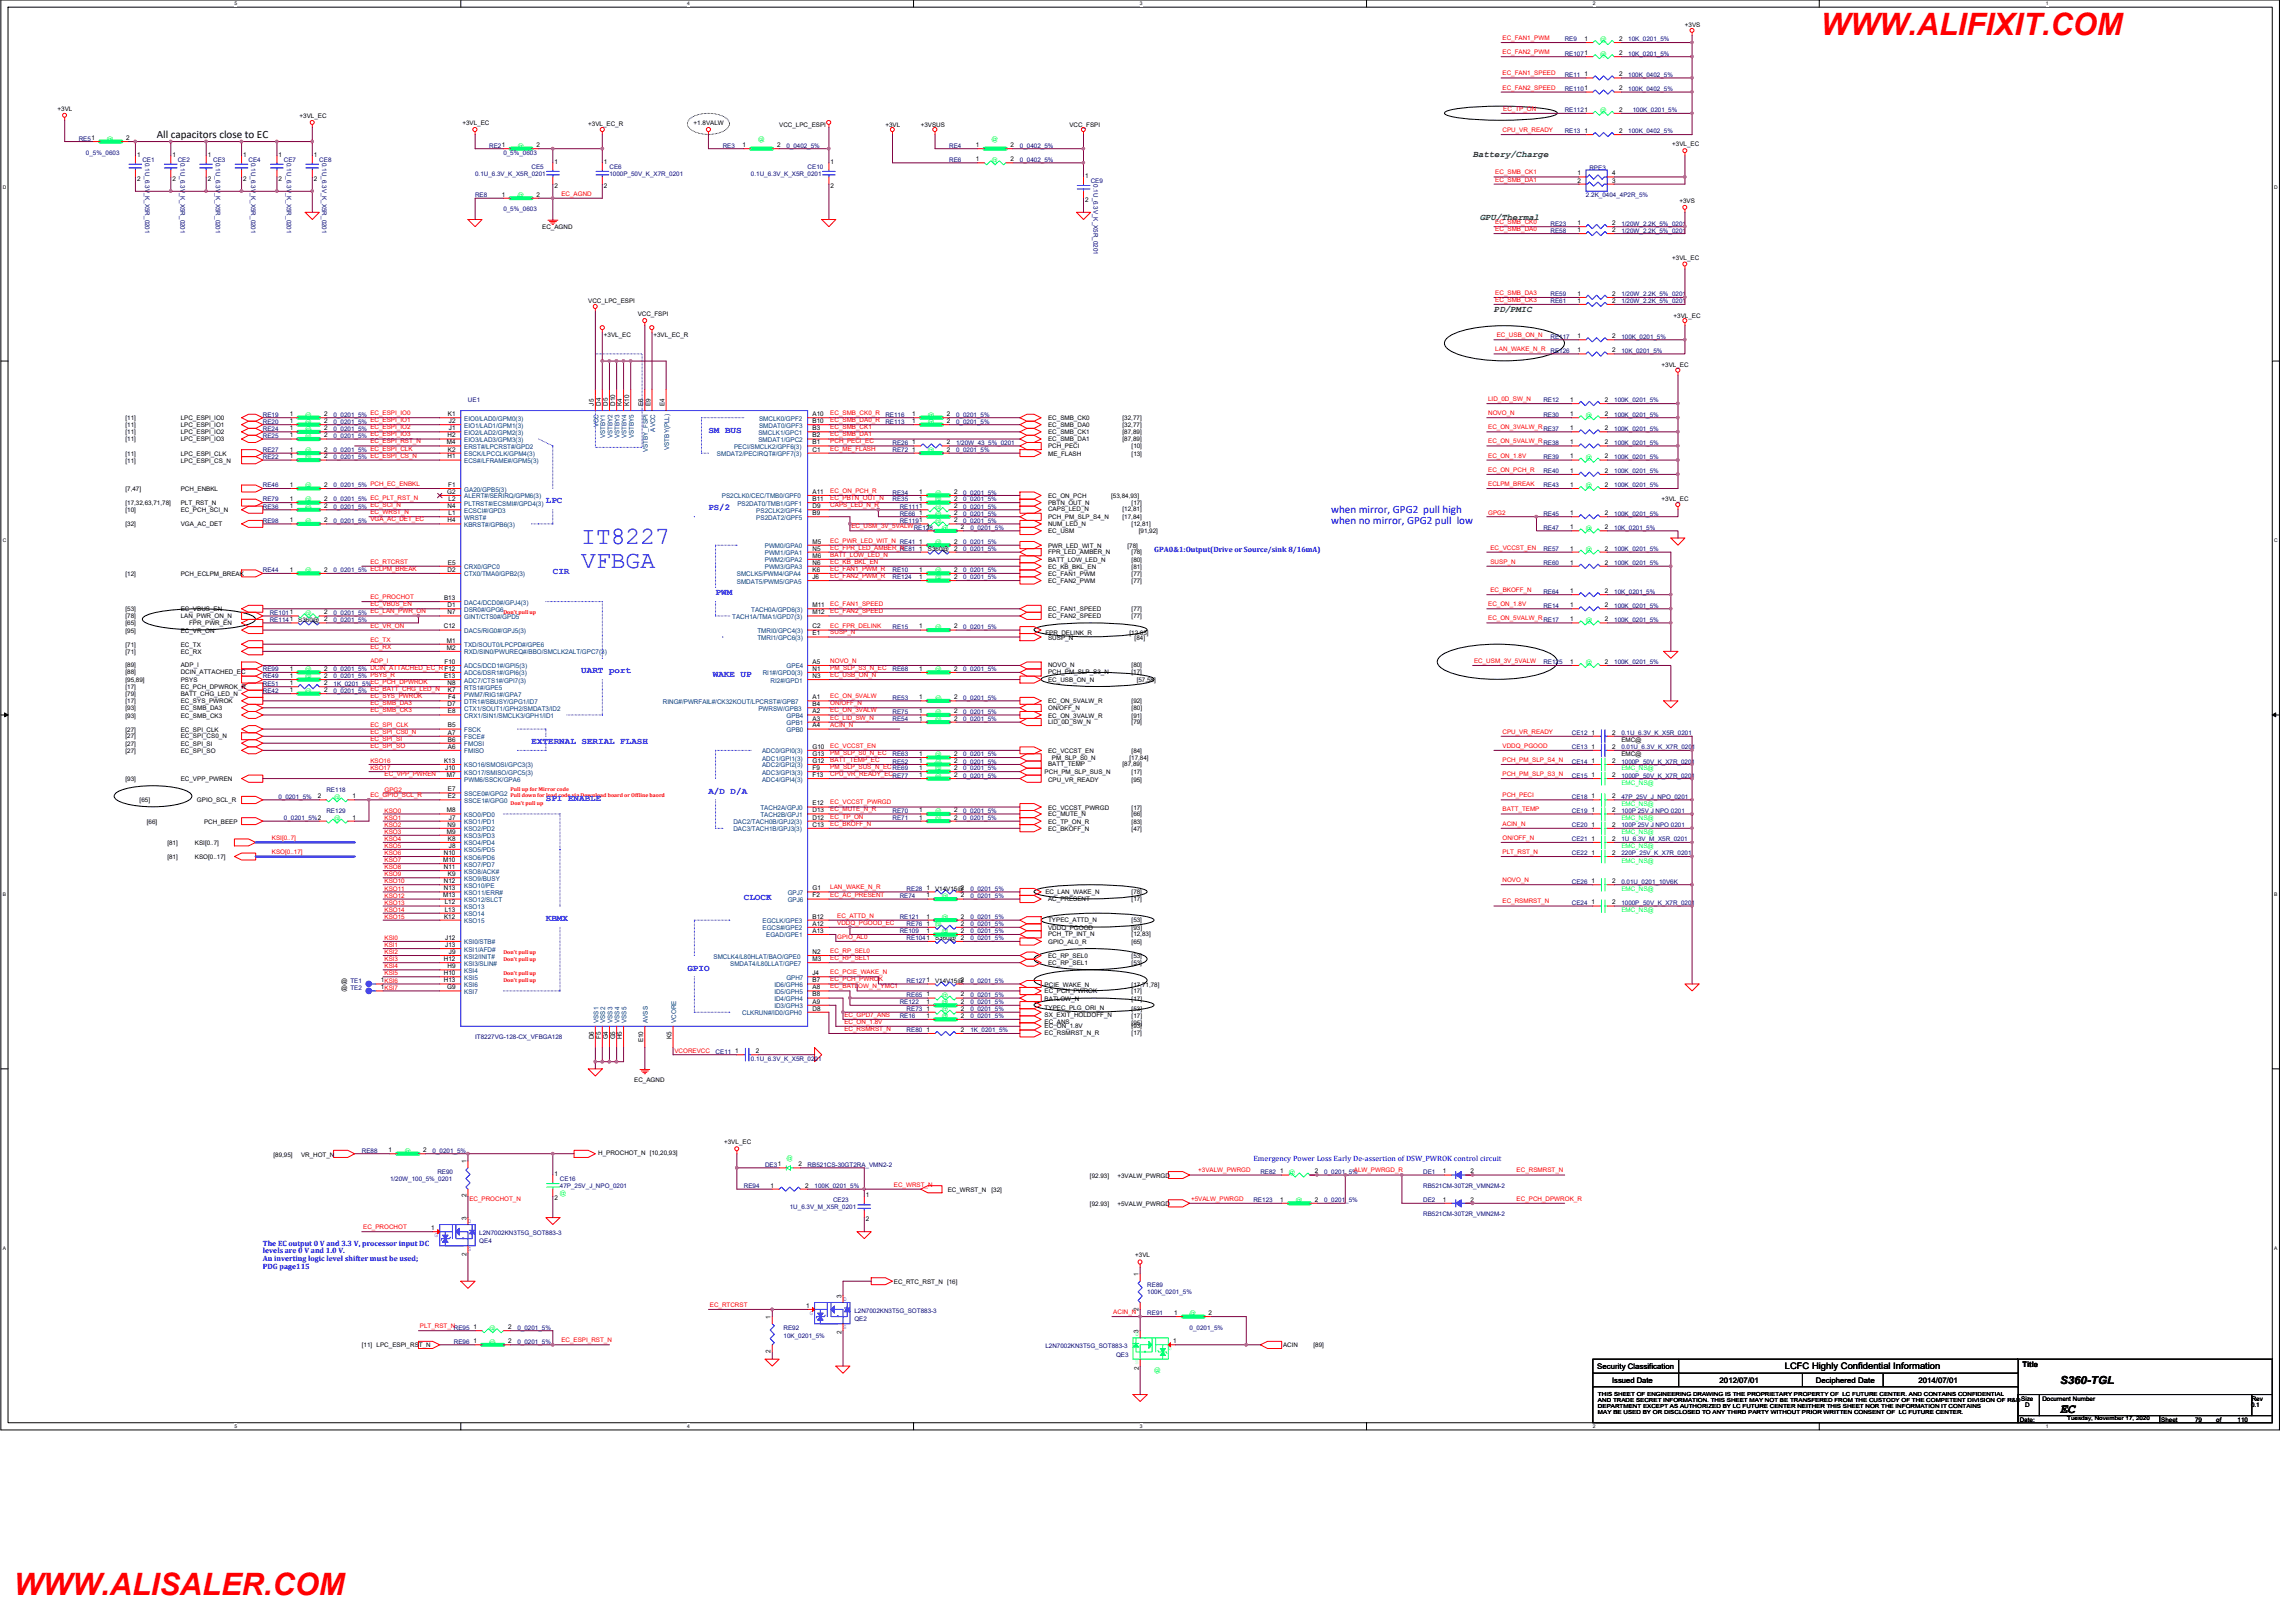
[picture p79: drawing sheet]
<svg xmlns="http://www.w3.org/2000/svg" width="420mm" height="297mm" viewBox="0 0 420 297" stroke-linecap="round" stroke-linejoin="round" font-family="sans-serif">
<defs><g id="words">
<g font-size="5.6" fill="#f00">
<text x="333.4" y="6.4">WWW.ALIFIXIT.COM</text>
<text x="2.5" y="291.9">WWW.ALISALER.COM</text>
</g>
<g font-size="4.5" fill="#00f">
<text x="106.4" y="99.5">IT8227</text>
<text x="106.4" y="104">VFBGA</text>
</g>
<text font-size="2.5" x="377.1" y="258.5">EC</text>
<g font-size="2">
<text x="28.7" y="25.3">All capacitors close to EC</text>
<text x="377.1" y="253.2">S360-TGL</text>
</g>
<g font-size="2" fill="#00f">
<text x="243.7" y="93.9">when mirror, GPG2 pull high</text>
<text x="243.7" y="96">when no mirror, GPG2 pull low</text>
</g>
<g font-size="1.7" fill="#008000">
<text x="269.6" y="28.7">Battery/Charge</text>
<text x="270.9" y="40.3">GPU/Thermal</text>
<text x="273.5" y="57.1">PD/PMIC</text>
</g>
<g font-size="1.7" fill="#00f">
<text x="129.7" y="79.2">SM BUS</text>
<text x="99.9" y="92.1">LPC</text>
<text x="129.7" y="93.4">PS/2</text>
<text x="101.2" y="105.1">CIR</text>
<text x="131" y="109">PWM</text>
<text x="106.4" y="123.2">UART port</text>
<text x="130.5" y="124">WAKE UP</text>
<text x="97.3" y="136.2">EXTERNAL SERIAL FLASH</text>
<text x="99.9" y="146.6">SPI ENABLE</text>
<text x="129.7" y="145.2">A/D D/A</text>
<text x="136.2" y="164.7">CLOCK</text>
<text x="99.9" y="168.6">KBMX</text>
<text x="125.8" y="177.6">GPIO</text>
</g>
<text font-size="1.7" x="326.8" y="250.6">LCFC Highly Confidential Information</text>
<g font-size="1.4" fill="#00f">
<text x="211.3" y="101.1">GPA0&amp;1:Output(Drive or Source/sink 8/16mA)</text>
<text x="229.5" y="212.5">Emergency Power Loss Early De-assertion of DSW_PWROK control circuit</text>
<text x="48.1" y="228">The EC output 0 V and 3.3 V, processor input DC</text>
<text x="48.1" y="229.4">levels are 0 V and 1.0 V.</text>
<text x="48.1" y="230.8">An inverting logic level shifter must be used;</text>
<text x="48.1" y="232.2">PDG page115</text>
</g>
<g font-size="1.4">
<text x="292.4" y="250.6">Security Classification</text>
<text x="370.3" y="250.2">Title</text>
<text x="295.1" y="253">Issued Date</text>
<text x="314.8" y="253.2">2012/07/01</text>
<text x="332.4" y="253.2">Deciphered Date</text>
<text x="351.2" y="253">2014/07/01</text>
</g>
<g font-size="1.2">
<text x="290.1" y="7.5">1</text>
<text x="296.4" y="10.1">2</text>
<text x="296.4" y="7.5">2</text>
<text x="290.1" y="14">1</text>
<text x="296.4" y="16.6">2</text>
<text x="296.4" y="14">2</text>
<text x="296.4" y="20.4">2</text>
<text x="23.1" y="25.6">2</text>
<text x="25.1" y="28.7">1</text>
<text x="31.6" y="28.7">1</text>
<text x="38" y="28.7">1</text>
<text x="44.5" y="28.7">1</text>
<text x="51" y="28.7">1</text>
<text x="57.5" y="28.7">1</text>
<text x="98.2" y="26.9">2</text>
<text x="101.5" y="30">1</text>
<text x="110.6" y="30">1</text>
<text x="135.9" y="26.9">1</text>
<text x="142.3" y="26.9">2</text>
<text x="152" y="30">1</text>
<text x="178.7" y="29.5">1</text>
<text x="178.7" y="26.9">1</text>
<text x="185" y="29.5">2</text>
<text x="185" y="26.9">2</text>
<text x="290.1" y="24.3">1</text>
<text x="296.4" y="24.3">2</text>
<text x="25.1" y="33.1">2</text>
<text x="31.6" y="33.1">2</text>
<text x="38" y="33.1">2</text>
<text x="44.5" y="33.1">2</text>
<text x="51" y="33.1">2</text>
<text x="57.5" y="33.1">2</text>
<text x="91.9" y="36">1</text>
<text x="98.2" y="36">2</text>
<text x="101.5" y="34.4">2</text>
<text x="110.6" y="34.4">2</text>
<text x="152" y="34.4">2</text>
<text x="198.7" y="32.6">1</text>
<text x="288.8" y="32.1">1</text>
<text x="288.8" y="33.4">2</text>
<text x="295.1" y="32.1">4</text>
<text x="295.1" y="33.4">3</text>
<text x="198.7" y="37">2</text>
<text x="288.8" y="41.2">1</text>
<text x="295.1" y="41.2">2</text>
<text x="288.8" y="42.5">1</text>
<text x="295.1" y="42.5">2</text>
<text x="288.8" y="54.1">1</text>
<text x="288.8" y="55.4">1</text>
<text x="295.1" y="54.1">2</text>
<text x="295.1" y="55.4">2</text>
<text x="288.8" y="61.9">1</text>
<text x="288.8" y="64.5">1</text>
<text x="295.1" y="61.9">2</text>
<text x="295.1" y="64.5">2</text>
<text x="53" y="76.2">1</text>
<text x="53" y="77.4">1</text>
<text x="59.3" y="76.2">2</text>
<text x="59.3" y="77.4">2</text>
<text x="82" y="76.2">K1</text>
<text x="82.2" y="77.4">J2</text>
<text x="108.7" y="74.3" transform="rotate(-90 108.7 74.3)">J5</text>
<text x="110" y="74.3" transform="rotate(-90 110 74.3)">D4</text>
<text x="111.3" y="74.3" transform="rotate(-90 111.3 74.3)">D5</text>
<text x="112.6" y="74.3" transform="rotate(-90 112.6 74.3)">D10</text>
<text x="113.9" y="74.3" transform="rotate(-90 113.9 74.3)">K4</text>
<text x="115.2" y="74.3" transform="rotate(-90 115.2 74.3)">K10</text>
<text x="117.8" y="74.3" transform="rotate(-90 117.8 74.3)">E6</text>
<text x="119.1" y="74.3" transform="rotate(-90 119.1 74.3)">E9</text>
<text x="121.7" y="74.3" transform="rotate(-90 121.7 74.3)">E4</text>
<text x="148.7" y="76.2">A10</text>
<text x="148.7" y="77.4">B10</text>
<text x="167" y="76.2">1</text>
<text x="167" y="77.4">1</text>
<text x="173.3" y="76.2">2</text>
<text x="173.3" y="77.4">2</text>
<text x="287.5" y="73.6">1</text>
<text x="287.5" y="76.2">1</text>
<text x="293.8" y="73.6">2</text>
<text x="293.8" y="76.2">2</text>
<text x="53" y="82.6">1</text>
<text x="53" y="78.7">1</text>
<text x="53" y="83.9">1</text>
<text x="53" y="80.1">1</text>
<text x="59.3" y="82.6">2</text>
<text x="59.3" y="78.7">2</text>
<text x="59.3" y="83.9">2</text>
<text x="59.3" y="80.1">2</text>
<text x="81.8" y="81.3">M4</text>
<text x="81.9" y="80.1">H2</text>
<text x="81.9" y="83.9">H1</text>
<text x="82" y="82.6">K2</text>
<text x="82.2" y="78.7">J1</text>
<text x="148.7" y="78.7">B3</text>
<text x="148.7" y="80.1">B2</text>
<text x="148.7" y="81.3">B1</text>
<text x="148.7" y="82.6">C1</text>
<text x="167" y="81.3">1</text>
<text x="167" y="82.6">1</text>
<text x="173.3" y="81.3">2</text>
<text x="173.3" y="82.6">2</text>
<text x="287.5" y="83.9">1</text>
<text x="287.5" y="81.3">1</text>
<text x="287.5" y="78.7">1</text>
<text x="293.8" y="83.9">2</text>
<text x="293.8" y="81.3">2</text>
<text x="293.8" y="78.7">2</text>
<text x="53" y="89.1">1</text>
<text x="59.3" y="89.1">2</text>
<text x="82.1" y="89.1">F1</text>
<text x="287.5" y="89.1">1</text>
<text x="287.5" y="86.5">1</text>
<text x="293.8" y="89.1">2</text>
<text x="293.8" y="86.5">2</text>
<text x="53" y="91.7">1</text>
<text x="53" y="93">1</text>
<text x="53" y="95.6">1</text>
<text x="59.3" y="91.7">2</text>
<text x="59.3" y="93">2</text>
<text x="59.3" y="95.6">2</text>
<text x="81.9" y="90.4">G2</text>
<text x="81.9" y="93">N4</text>
<text x="81.9" y="95.6">H4</text>
<text x="82.1" y="94.3">L1</text>
<text x="82.1" y="91.7">L2</text>
<text x="148.7" y="93">D9</text>
<text x="148.7" y="94.3">B9</text>
<text x="148.7" y="91.7">B11</text>
<text x="148.7" y="90.4">A11</text>
<text x="168.3" y="94.3">1</text>
<text x="168.3" y="90.4">1</text>
<text x="168.3" y="91.7">1</text>
<text x="174.7" y="94.3">2</text>
<text x="174.7" y="95.6">2</text>
<text x="174.7" y="90.4">2</text>
<text x="174.7" y="91.7">2</text>
<text x="174.7" y="93">2</text>
<text x="287.5" y="94.3">1</text>
<text x="293.8" y="94.3">2</text>
<text x="148.7" y="99.5">M5</text>
<text x="148.7" y="100.8">N5</text>
<text x="168.3" y="99.5">1</text>
<text x="168.3" y="100.8">1</text>
<text x="169.6" y="96.9">1</text>
<text x="174.7" y="99.5">2</text>
<text x="174.7" y="100.8">2</text>
<text x="175.9" y="96.9">2</text>
<text x="287.5" y="96.9">1</text>
<text x="287.5" y="100.8">1</text>
<text x="293.8" y="96.9">2</text>
<text x="293.8" y="100.8">2</text>
<text x="53" y="104.6">1</text>
<text x="59.3" y="104.6">2</text>
<text x="81.9" y="104.6">D2</text>
<text x="82" y="103.3">E5</text>
<text x="148.7" y="102.1">M6</text>
<text x="148.7" y="103.3">N6</text>
<text x="148.7" y="104.6">K6</text>
<text x="148.7" y="106">J6</text>
<text x="168.3" y="104.6">1</text>
<text x="168.3" y="106">1</text>
<text x="174.7" y="104.6">2</text>
<text x="174.7" y="106">2</text>
<text x="287.5" y="103.3">1</text>
<text x="293.8" y="103.3">2</text>
<text x="59.3" y="113.7">2</text>
<text x="59.3" y="112.4">2</text>
<text x="81.3" y="109.8">B13</text>
<text x="81.9" y="112.4">N7</text>
<text x="81.9" y="111.1">D1</text>
<text x="148.7" y="111.1">M11</text>
<text x="148.7" y="112.4">M12</text>
<text x="287.5" y="113.7">1</text>
<text x="287.5" y="108.5">1</text>
<text x="287.5" y="111.1">1</text>
<text x="293.8" y="113.7">2</text>
<text x="293.8" y="108.5">2</text>
<text x="293.8" y="111.1">2</text>
<text x="81.3" y="115">C12</text>
<text x="81.8" y="117.6">M1</text>
<text x="81.8" y="118.9">M2</text>
<text x="148.7" y="115">C2</text>
<text x="148.7" y="116.3">E1</text>
<text x="168.3" y="115">1</text>
<text x="174.7" y="115">2</text>
<text x="53" y="125.4">1</text>
<text x="53" y="122.8">1</text>
<text x="53" y="124.1">1</text>
<text x="59.3" y="125.4">2</text>
<text x="59.3" y="122.8">2</text>
<text x="59.3" y="124.1">2</text>
<text x="81.3" y="124.1">E13</text>
<text x="81.4" y="121.5">F10</text>
<text x="81.9" y="125.4">N8</text>
<text x="148.7" y="121.5">A5</text>
<text x="148.7" y="122.8">N1</text>
<text x="148.7" y="124.1">N3</text>
<text x="168.3" y="122.8">1</text>
<text x="174.7" y="122.8">2</text>
<text x="287.5" y="121.5">1</text>
<text x="293.8" y="121.5">2</text>
<text x="53" y="126.7">1</text>
<text x="59.3" y="126.7">2</text>
<text x="81.9" y="129.2">D7</text>
<text x="82" y="126.7">K7</text>
<text x="82" y="130.6">E8</text>
<text x="82.1" y="128">F4</text>
<text x="148.7" y="130.6">A2</text>
<text x="148.7" y="131.9">A3</text>
<text x="148.7" y="129.2">B4</text>
<text x="148.7" y="128">A1</text>
<text x="168.3" y="128">1</text>
<text x="168.3" y="130.6">1</text>
<text x="168.3" y="131.9">1</text>
<text x="174.7" y="128">2</text>
<text x="174.7" y="130.6">2</text>
<text x="174.7" y="131.9">2</text>
<text x="82" y="133.1">B5</text>
<text x="82" y="134.5">A7</text>
<text x="82" y="135.7">B6</text>
<text x="82" y="137">A6</text>
<text x="148.7" y="133.1">A4</text>
<text x="148.7" y="137">G10</text>
<text x="291.4" y="134.5">1</text>
<text x="291.4" y="137">1</text>
<text x="295.1" y="134.5">2</text>
<text x="295.1" y="137">2</text>
<text x="81.3" y="139.6">K13</text>
<text x="81.5" y="140.9">J10</text>
<text x="81.8" y="142.2">M7</text>
<text x="148.7" y="138.3">G13</text>
<text x="148.7" y="139.6">G12</text>
<text x="148.7" y="140.9">F9</text>
<text x="148.7" y="142.2">F13</text>
<text x="168.3" y="138.3">1</text>
<text x="168.3" y="139.6">1</text>
<text x="168.3" y="140.9">1</text>
<text x="168.3" y="142.2">1</text>
<text x="174.7" y="138.3">2</text>
<text x="174.7" y="139.6">2</text>
<text x="174.7" y="140.9">2</text>
<text x="174.7" y="142.2">2</text>
<text x="291.4" y="139.6">1</text>
<text x="291.4" y="142.2">1</text>
<text x="295.1" y="139.6">2</text>
<text x="295.1" y="142.2">2</text>
<text x="58.2" y="146.1">2</text>
<text x="64.5" y="150">1</text>
<text x="64.5" y="146.1">1</text>
<text x="81.8" y="148.7">M8</text>
<text x="82" y="144.8">E7</text>
<text x="82" y="146.1">E2</text>
<text x="82.2" y="150">J7</text>
<text x="148.7" y="148.7">D13</text>
<text x="148.7" y="147.4">E12</text>
<text x="148.7" y="150">D12</text>
<text x="168.3" y="148.7">1</text>
<text x="168.3" y="150">1</text>
<text x="174.7" y="148.7">2</text>
<text x="174.7" y="150">2</text>
<text x="291.4" y="146.1">1</text>
<text x="291.4" y="148.7">1</text>
<text x="295.1" y="146.1">2</text>
<text x="295.1" y="148.7">2</text>
<text x="81.8" y="152.6">M9</text>
<text x="81.9" y="151.3">N9</text>
<text x="82" y="153.9">K8</text>
<text x="82.2" y="155.2">J8</text>
<text x="148.7" y="151.3">C13</text>
<text x="291.4" y="153.9">1</text>
<text x="291.4" y="151.3">1</text>
<text x="295.1" y="153.9">2</text>
<text x="295.1" y="151.3">2</text>
<text x="81.1" y="157.8">M10</text>
<text x="81.3" y="156.5">N10</text>
<text x="81.3" y="159">N11</text>
<text x="81.3" y="161.6">N12</text>
<text x="82" y="160.4">K9</text>
<text x="291.4" y="161.6">1</text>
<text x="291.4" y="156.5">1</text>
<text x="295.1" y="161.6">2</text>
<text x="295.1" y="156.5">2</text>
<text x="81.1" y="164.3">M13</text>
<text x="81.3" y="162.9">N13</text>
<text x="81.4" y="165.5">L12</text>
<text x="81.4" y="166.8">L13</text>
<text x="148.7" y="162.9">G1</text>
<text x="148.7" y="164.3">F2</text>
<text x="169.6" y="162.9">1</text>
<text x="169.6" y="164.3">1</text>
<text x="175.9" y="164.3">2</text>
<text x="291.4" y="165.5">1</text>
<text x="295.1" y="165.5">2</text>
<text x="81.3" y="168.1">K12</text>
<text x="81.5" y="172">J12</text>
<text x="81.5" y="173.3">J13</text>
<text x="148.7" y="170.7">A13</text>
<text x="148.7" y="169.4">A12</text>
<text x="148.7" y="168.1">B12</text>
<text x="169.6" y="168.1">1</text>
<text x="169.6" y="170.7">1</text>
<text x="169.6" y="169.4">1</text>
<text x="175.9" y="172">2</text>
<text x="175.9" y="168.1">2</text>
<text x="175.9" y="170.7">2</text>
<text x="175.9" y="169.4">2</text>
<text x="69.7" y="179.8">1KSI6</text>
<text x="81.3" y="175.9">H12</text>
<text x="81.3" y="178.5">H10</text>
<text x="81.3" y="179.8">H13</text>
<text x="81.9" y="177.2">H9</text>
<text x="82.2" y="174.6">J9</text>
<text x="148.7" y="178.5">J4</text>
<text x="148.7" y="179.8">B7</text>
<text x="148.7" y="175.9">M3</text>
<text x="148.7" y="174.6">N2</text>
<text x="69.7" y="181.1">1KSI7</text>
<text x="81.9" y="181.1">G9</text>
<text x="148.7" y="181.1">A8</text>
<text x="148.7" y="183.7">A9</text>
<text x="148.7" y="182.4">B8</text>
<text x="148.7" y="185">D8</text>
<text x="169.6" y="185">1</text>
<text x="169.6" y="183.7">1</text>
<text x="169.6" y="182.4">1</text>
<text x="175.9" y="185">2</text>
<text x="175.9" y="183.7">2</text>
<text x="175.9" y="182.4">2</text>
<text x="108.7" y="190.2" transform="rotate(-90 108.7 190.2)">D6</text>
<text x="110" y="190.1" transform="rotate(-90 110 190.1)">F5</text>
<text x="111.3" y="190.2" transform="rotate(-90 111.3 190.2)">G4</text>
<text x="112.6" y="190.2" transform="rotate(-90 112.6 190.2)">G5</text>
<text x="113.9" y="190.2" transform="rotate(-90 113.9 190.2)">H5</text>
<text x="117.8" y="190.8" transform="rotate(-90 117.8 190.8)">E10</text>
<text x="122.9" y="190.1" transform="rotate(-90 122.9 190.1)">K5</text>
<text x="169.6" y="188.8">1</text>
<text x="169.6" y="186.3">1</text>
<text x="175.9" y="188.8">2</text>
<text x="175.9" y="186.3">2</text>
<text x="134.6" y="192.7">1</text>
<text x="138.4" y="192.7">2</text>
<text x="71.2" y="210.9">1</text>
<text x="77.5" y="210.9">2</text>
<text x="85.4" y="212.9" transform="rotate(-90 85.4 212.9)">1</text>
<text x="101.5" y="215.2">1</text>
<text x="146.2" y="213.4">2</text>
<text x="234.4" y="214.8">1</text>
<text x="240.7" y="214.8">2</text>
<text x="264.1" y="214.8">1</text>
<text x="269.2" y="214.8">2</text>
<text x="85.4" y="219.2" transform="rotate(-90 85.4 219.2)">2</text>
<text x="101.5" y="219.6">2</text>
<text x="141.1" y="217.3">1</text>
<text x="147.4" y="217.3">2</text>
<text x="158.5" y="219.1">1</text>
<text x="234.4" y="219.9">1</text>
<text x="240.7" y="219.9">2</text>
<text x="264.1" y="219.9">1</text>
<text x="269.2" y="219.9">2</text>
<text x="78.9" y="225.1">1</text>
<text x="85.4" y="223.2" transform="rotate(-90 85.4 223.2)">3</text>
<text x="158.5" y="223.5">2</text>
<text x="208.4" y="233.6" transform="rotate(-90 208.4 233.6)">1</text>
<text x="147.6" y="239.4">1</text>
<text x="154" y="237.5" transform="rotate(-90 154 237.5)">3</text>
<text x="208.4" y="239.9" transform="rotate(-90 208.4 239.9)">2</text>
<text x="86.7" y="245.8">1</text>
<text x="86.7" y="243.2">1</text>
<text x="93" y="245.8">2</text>
<text x="93" y="243.2">2</text>
<text x="141.1" y="241.4" transform="rotate(-90 141.1 241.4)">1</text>
<text x="208.4" y="244" transform="rotate(-90 208.4 244)">3</text>
<text x="214.8" y="245.8">1</text>
<text x="215" y="240.7">1</text>
<text x="221.3" y="240.7">2</text>
<text x="141.1" y="247.6" transform="rotate(-90 141.1 247.6)">2</text>
</g>
<g font-size="1.2" fill="#004080">
<text x="85" y="77">EIO0/LAD0/GPM0(3)</text>
<text x="139" y="77">SMCLK0/GPF2</text>
<text x="85" y="83.5">ESCK/LPCCLK/GPM4(3)</text>
<text x="85" y="78.3">EIO1/LAD1/GPM1(3)</text>
<text x="85" y="79.6">EIO2/LAD2/GPM2(3)</text>
<text x="85" y="80.9">EIO3/LAD3/GPM3(3)</text>
<text x="85" y="82.2">ERST#/LPCRST#/GPD2</text>
<text x="109.5" y="78.2" transform="rotate(-90 109.5 78.2)">VCC</text>
<text x="110.8" y="80.2" transform="rotate(-90 110.8 80.2)">VSTBY1</text>
<text x="112.1" y="80.2" transform="rotate(-90 112.1 80.2)">VSTBY2</text>
<text x="113.4" y="80.2" transform="rotate(-90 113.4 80.2)">VSTBY3</text>
<text x="114.7" y="80.2" transform="rotate(-90 114.7 80.2)">VSTBY4</text>
<text x="116" y="80.2" transform="rotate(-90 116 80.2)">VSTBY5</text>
<text x="118.6" y="82.8" transform="rotate(-90 118.6 82.8)">VSTBY_FSPI</text>
<text x="119.9" y="79" transform="rotate(-90 119.9 79)">AVCC</text>
<text x="122.5" y="82.3" transform="rotate(-90 122.5 82.3)">VSTBY(PLL)</text>
<text x="131.3" y="83.5">SMDAT2/PECIRQT#/GPF7(3)</text>
<text x="134.4" y="82.2">PECI/SMCLK2/GPF6(3)</text>
<text x="138.8" y="79.6">SMCLK1/GPC1</text>
<text x="138.8" y="80.9">SMDAT1/GPC2</text>
<text x="139" y="78.3">SMDAT0/GPF3</text>
<text x="85" y="84.8">ECS#/LFRAME#/GPM5(3)</text>
<text x="85" y="90">GA20/GPB5(3)</text>
<text x="85" y="95.1">WRST#</text>
<text x="85" y="91.2">ALERT#/SERIRQ/GPM6(3)</text>
<text x="85" y="92.5">PLTRST#/ECSMI#/GPD4(3)</text>
<text x="85" y="93.9">ECSCI#/GPD3</text>
<text x="132.2" y="91.2">PS2CLK0/CEC/TMB0/GPF0</text>
<text x="135" y="92.5">PS2DAT0/TMB1/GPF1</text>
<text x="138.5" y="93.9">PS2CLK2/GPF4</text>
<text x="138.5" y="95.1">PS2DAT2/GPF5</text>
<text x="85" y="96.4">KBRST#/GPB6(3)</text>
<text x="140" y="100.3">PWM0/GPA0</text>
<text x="140" y="101.6">PWM1/GPA1</text>
<text x="85" y="105.5">CTX0/TMA0/GPB2(3)</text>
<text x="85" y="104.2">CRX0/GPC0</text>
<text x="134.9" y="105.5">SMCLK5/PWM4/GPA4</text>
<text x="134.9" y="106.8">SMDAT5/PWM5/GPA5</text>
<text x="140" y="102.9">PWM2/GPA2</text>
<text x="140" y="104.2">PWM3/GPA3</text>
<text x="85" y="113.3">GINT/CTS0#/GPD5</text>
<text x="85" y="110.7">DAC4/DCD0#/GPJ4(3)</text>
<text x="85" y="112">DSR0#/GPG6</text>
<text x="134.1" y="113.3">TACH1A/TMA1/GPD7(3)</text>
<text x="137.5" y="112">TACH0A/GPD6(3)</text>
<text x="85" y="118.4">TXD/SOUT0/LPCPD#/GPE6</text>
<text x="85" y="115.9">DAC5/RIG0#/GPJ5(3)</text>
<text x="85" y="119.8">RXD/SIN0/PWUREQ#/BBO/SMCLK2ALT/GPC7(3)</text>
<text x="138.7" y="115.9">TMRI0/GPC4(3)</text>
<text x="138.7" y="117.1">TMRI1/GPC6(3)</text>
<text x="85" y="122.3">ADC5/DCD1#/GPI5(3)</text>
<text x="85" y="123.6">ADC6/DSR1#/GPI6(3)</text>
<text x="85" y="124.9">ADC7/CTS1#/GPI7(3)</text>
<text x="139.6" y="123.6">RI1#/GPD0(3)</text>
<text x="141.1" y="124.9">RI2#/GPD1</text>
<text x="144" y="122.3">GPE4</text>
<text x="85" y="126.2">RTS1#/GPE5</text>
<text x="85" y="127.5">PWM7/RIG1#/GPA7</text>
<text x="85" y="128.8">DTR1#/SBUSY/GPG1/ID7</text>
<text x="85" y="131.4">CRX1/SIN1/SMCLK3/GPH1/ID1</text>
<text x="85" y="130.1">CTX1/SOUT1/GPH2/SMDAT3/ID2</text>
<text x="121.4" y="128.8">RING#/PWRFAIL#/CK32KOUT/LPCRST#/GPB7</text>
<text x="138.8" y="130.1">PWRSW/GPB3</text>
<text x="144" y="131.4">GPB4</text>
<text x="85" y="134">FSCK</text>
<text x="85" y="135.3">FSCE#</text>
<text x="85" y="136.6">FMOSI</text>
<text x="85" y="137.9">FMISO</text>
<text x="139.5" y="137.9">ADC0/GPI0(3)</text>
<text x="144" y="132.7">GPB1</text>
<text x="144" y="134">GPB0</text>
<text x="85" y="140.5">KSO16/SMOSI/GPC3(3)</text>
<text x="85" y="141.8">KSO17/SMISO/GPC5(3)</text>
<text x="85" y="143">PWM6/SSCK/GPA6</text>
<text x="139.5" y="139.2">ADC1/GPI1(3)</text>
<text x="139.5" y="140.5">ADC2/GPI2(3)</text>
<text x="139.5" y="141.8">ADC3/GPI3(3)</text>
<text x="139.5" y="143">ADC4/GPI4(3)</text>
<text x="85" y="145.7">SSCE0#/GPG2</text>
<text x="85" y="149.5">KSO0/PD0</text>
<text x="85" y="146.9">SSCE1#/GPG0</text>
<text x="139.2" y="149.5">TACH2B/GPJ1</text>
<text x="139.2" y="148.3">TACH2A/GPJ0</text>
<text x="85" y="150.8">KSO1/PD1</text>
<text x="85" y="152.1">KSO2/PD2</text>
<text x="85" y="153.4">KSO3/PD3</text>
<text x="85" y="154.7">KSO4/PD4</text>
<text x="85" y="156">KSO5/PD5</text>
<text x="134.3" y="152.1">DAC3/TACH1B/GPJ3(3)</text>
<text x="134.3" y="150.8">DAC2/TACH0B/GPJ2(3)</text>
<text x="85" y="157.3">KSO6/PD6</text>
<text x="85" y="158.6">KSO7/PD7</text>
<text x="85" y="159.9">KSO8/ACK#</text>
<text x="85" y="161.2">KSO9/BUSY</text>
<text x="85" y="162.5">KSO10/PE</text>
<text x="85" y="163.8">KSO11/ERR#</text>
<text x="85" y="165.1">KSO12/SLCT</text>
<text x="85" y="166.4">KSO13</text>
<text x="85" y="167.7">KSO14</text>
<text x="144.2" y="163.8">GPJ7</text>
<text x="144.2" y="165.1">GPJ6</text>
<text x="85" y="172.8">KSI0/STB#</text>
<text x="85" y="169">KSO15</text>
<text x="139.6" y="170.3">EGCS#/GPE2</text>
<text x="139.6" y="169">EGCLK/GPE3</text>
<text x="140.3" y="171.6">EGAD/GPE1</text>
<text x="85" y="174.2">KSI1/AFD#</text>
<text x="85" y="175.4">KSI2/INIT#</text>
<text x="85" y="176.7">KSI3/SLIN#</text>
<text x="85" y="178.1">KSI4</text>
<text x="85" y="179.3">KSI5</text>
<text x="130.6" y="175.4">SMCLK4/L80HLAT/BAO/GPE0</text>
<text x="133.7" y="176.7">SMDAT4/L80LLAT/GPE7</text>
<text x="144" y="179.3">GPH7</text>
<text x="85" y="180.6">KSI6</text>
<text x="85" y="181.9">KSI7</text>
<text x="135.9" y="185.8">CLKRUN#/ID0/GPH0</text>
<text x="141.8" y="181.9">ID5/GPH5</text>
<text x="141.8" y="180.6">ID6/GPH6</text>
<text x="141.8" y="184.5">ID3/GPH3</text>
<text x="141.8" y="183.2">ID4/GPH4</text>
<text x="109.5" y="187.2" transform="rotate(-90 109.5 187.2)">VSS1</text>
<text x="110.8" y="187.2" transform="rotate(-90 110.8 187.2)">VSS2</text>
<text x="112.1" y="187.2" transform="rotate(-90 112.1 187.2)">VSS3</text>
<text x="113.4" y="187.2" transform="rotate(-90 113.4 187.2)">VSS4</text>
<text x="114.7" y="187.2" transform="rotate(-90 114.7 187.2)">VSS5</text>
<text x="118.6" y="187.2" transform="rotate(-90 118.6 187.2)">AVSS</text>
<text x="123.8" y="187.2" transform="rotate(-90 123.8 187.2)">VCORE</text>
</g>
<g font-size="1.1">
<text x="308.5" y="5">+3VS</text>
<text x="10.5" y="20.3">+3VL</text>
<text x="54.9" y="21.6">+3VL_EC</text>
<text x="84.7" y="22.9">+3VL_EC</text>
<text x="107.7" y="23">+3VL_EC_R</text>
<text x="127" y="22.9">+1.8VALW</text>
<text x="142.7" y="23.2">VCC_LPC_ESPI</text>
<text x="162.1" y="23.2">+3VL</text>
<text x="168.6" y="23.2">+3VSUS</text>
<text x="195.8" y="23.2">VCC_FSPI</text>
<text x="306.1" y="26.8">+3VL_EC</text>
<text x="99.3" y="41.9">EC_AGND</text>
<text x="307.5" y="37.1">+3VS</text>
<text x="306.1" y="47.5">+3VL_EC</text>
<text x="107.7" y="55.5">VCC_LPC_ESPI</text>
<text x="116.7" y="57.9">VCC_FSPI</text>
<text x="306.4" y="58.1">+3VL_EC</text>
<text x="110.6" y="61.7">+3VL_EC</text>
<text x="119.6" y="61.7">+3VL_EC_R</text>
<text x="304.2" y="67.2">+3VL_EC</text>
<text x="23" y="76.9">[11]</text>
<text x="33.1" y="76.9">LPC_ESPI_IO0</text>
<text x="191.9" y="76.9">EC_SMB_CK0</text>
<text x="205.5" y="76.9">[32,77]</text>
<text x="23" y="78.2">[11]</text>
<text x="23" y="79.5">[11]</text>
<text x="23" y="80.8">[11]</text>
<text x="23" y="83.4">[11]</text>
<text x="33.1" y="78.2">LPC_ESPI_IO1</text>
<text x="33.1" y="79.5">LPC_ESPI_IO2</text>
<text x="33.1" y="80.8">LPC_ESPI_IO3</text>
<text x="33.1" y="83.4">LPC_ESPI_CLK</text>
<text x="191.9" y="79.5">EC_SMB_CK1</text>
<text x="191.9" y="80.8">EC_SMB_DA1</text>
<text x="191.9" y="82">PCH_PECI</text>
<text x="191.9" y="78.2">EC_SMB_DA0</text>
<text x="191.9" y="83.4">ME_FLASH</text>
<text x="205.5" y="79.5">[87,89]</text>
<text x="205.5" y="80.8">[87,89]</text>
<text x="205.5" y="78.2">[32,77]</text>
<text x="207.2" y="82">[10]</text>
<text x="207.2" y="83.4">[13]</text>
<text x="23" y="84.7">[11]</text>
<text x="23" y="89.9">[7,47]</text>
<text x="33.1" y="84.7">LPC_ESPI_CS_N</text>
<text x="33.1" y="89.9">PCH_ENBKL</text>
<text x="23" y="93.7">[10]</text>
<text x="23" y="92.5">[17,32,63,71,78]</text>
<text x="33.1" y="93.7">EC_PCH_SCI_N</text>
<text x="33.1" y="92.5">PLT_RST_N</text>
<text x="191.9" y="91.1">EC_ON_PCH</text>
<text x="191.9" y="92.5">PBTN_OUT_N</text>
<text x="191.9" y="93.6">CAPS_LED_N</text>
<text x="191.9" y="94.9">PCH_PM_SLP_S4_N</text>
<text x="203.4" y="91.1">[53,84,93]</text>
<text x="205.5" y="94.9">[17,84]</text>
<text x="205.5" y="93.6">[12,81]</text>
<text x="207.2" y="92.5">[17]</text>
<text x="304.2" y="91.8">+3VL_EC</text>
<text x="23" y="96.4">[32]</text>
<text x="33.1" y="96.4">VGA_AC_DET</text>
<text x="169.9" y="100.9">S360@</text>
<text x="191.9" y="100.2">PWR_LED_WIT_N</text>
<text x="191.9" y="96.2">NUM_LED_N</text>
<text x="191.9" y="101.4">FPR_LED_AMBER_N</text>
<text x="191.9" y="97.6">EC_USM</text>
<text x="206.4" y="100.2">[78]</text>
<text x="207.2" y="96.2">[12,81]</text>
<text x="207.2" y="101.4">[78]</text>
<text x="208.5" y="97.6">[91,92]</text>
<text x="23" y="105.4">[12]</text>
<text x="33.1" y="105.4">PCH_ECLPM_BREAK</text>
<text x="191.9" y="102.8">BATT_LOW_LED_N</text>
<text x="191.9" y="104.1">EC_KB_BKL_EN</text>
<text x="191.9" y="105.4">EC_FAN1_PWM</text>
<text x="191.9" y="106.7">EC_FAN2_PWM</text>
<text x="207.2" y="102.8">[80]</text>
<text x="207.2" y="104.1">[81]</text>
<text x="207.2" y="105.4">[77]</text>
<text x="207.2" y="106.7">[77]</text>
<text x="23" y="113.2">[78]</text>
<text x="23" y="111.9">[53]</text>
<text x="33.1" y="113.2">LAN_PWR_ON_N</text>
<text x="33.1" y="111.9">EC_VBUS_EN</text>
<text x="54.6" y="113.8">S360@</text>
<text x="191.9" y="111.8">EC_FAN1_SPEED</text>
<text x="191.9" y="113">EC_FAN2_SPEED</text>
<text x="207.2" y="111.8">[77]</text>
<text x="207.2" y="113">[77]</text>
<text x="23" y="114.5">[65]</text>
<text x="23" y="119.6">[71]</text>
<text x="23" y="118.4">[71]</text>
<text x="23" y="115.8">[95]</text>
<text x="33.1" y="119.6">EC_RX</text>
<text x="33.1" y="118.4">EC_TX</text>
<text x="33.1" y="115.8">EC_VR_ON</text>
<text x="34.6" y="114.5">FPR_PWR_EN</text>
<text x="191.4" y="116.2">FPR_DELINK_R</text>
<text x="191.9" y="117.2">SUSP_N</text>
<text x="206.8" y="116.2">[12,65]</text>
<text x="207.7" y="117.2">[84]</text>
<text x="23" y="122.1">[89]</text>
<text x="23" y="124.8">[95,89]</text>
<text x="23" y="123.4">[88]</text>
<text x="33.1" y="122.1">ADP_I</text>
<text x="33.1" y="124.8">PSYS</text>
<text x="33.1" y="123.4">DCIN_ATTACHED_EC</text>
<text x="191.9" y="123.4">PCH_PM_SLP_S3_N</text>
<text x="191.9" y="122.1">NOVO_N</text>
<text x="191.9" y="124.8">EC_USB_ON_N</text>
<text x="207.2" y="123.4">[17]</text>
<text x="207.2" y="122.1">[80]</text>
<text x="208.1" y="124.8">[57,58]</text>
<text x="23" y="130">[93]</text>
<text x="23" y="131.3">[93]</text>
<text x="23" y="126.1">[17]</text>
<text x="23" y="128.7">[17]</text>
<text x="23" y="127.4">[79]</text>
<text x="33.1" y="130">EC_SMB_DA3</text>
<text x="33.1" y="131.3">EC_SMB_CK3</text>
<text x="33.1" y="126.1">EC_PCH_DPWROK_R</text>
<text x="33.1" y="128.7">EC_SYS_PWROK</text>
<text x="33.1" y="127.4">BATT_CHG_LED_N</text>
<text x="191.9" y="129.9">ON/OFF_N</text>
<text x="191.9" y="128.7">EC_ON_5VALW_R</text>
<text x="191.9" y="131.3">EC_ON_3VALW_R</text>
<text x="207.2" y="128.7">[92]</text>
<text x="207.2" y="131.3">[91]</text>
<text x="207.2" y="129.9">[80]</text>
<text x="23" y="133.9">[27]</text>
<text x="23" y="136.5">[27]</text>
<text x="23" y="137.8">[27]</text>
<text x="23" y="135">[27]</text>
<text x="33.1" y="133.9">EC_SPI_CLK</text>
<text x="33.1" y="136.5">EC_SPI_SI</text>
<text x="33.1" y="137.8">EC_SPI_SO</text>
<text x="33.1" y="135">EC_SPI_CS0_N</text>
<text x="191.9" y="137.8">EC_VCCST_EN</text>
<text x="191.9" y="132.5">LID_0D_SW_N</text>
<text x="207.2" y="137.8">[84]</text>
<text x="207.2" y="132.5">[79]</text>
<text x="296.8" y="135.8">EMC@</text>
<text x="23" y="143">[93]</text>
<text x="33.1" y="143">EC_VPP_PWREN</text>
<text x="191.3" y="141.7">PCH_PM_SLP_SUS_N</text>
<text x="191.9" y="143.1">CPU_VR_READY</text>
<text x="191.9" y="140.3">BATT_TEMP</text>
<text x="192.6" y="139.1">PM_SLP_S0_N</text>
<text x="205.5" y="140.3">[87,89]</text>
<text x="206.8" y="139.1">[17,84]</text>
<text x="207.2" y="141.7">[17]</text>
<text x="207.2" y="143.1">[95]</text>
<text x="296.8" y="138.4">EMC@</text>
<text x="25.6" y="146.9">[65]</text>
<text x="36.1" y="146.9">GPIO_SCL_R</text>
<text x="191.9" y="148.2">EC_VCCST_PWRGD</text>
<text x="191.9" y="149.3">EC_MUTE_N</text>
<text x="207.2" y="148.2">[17]</text>
<text x="207.2" y="149.3">[66]</text>
<text x="26.9" y="150.7">[66]</text>
<text x="30.6" y="154.6">[81]</text>
<text x="35.7" y="154.6">KSI[0..7]</text>
<text x="37.4" y="150.7">PCH_BEEP</text>
<text x="191.9" y="150.9">EC_TP_ON_R</text>
<text x="191.9" y="152">EC_BKOFF_N</text>
<text x="207.2" y="150.9">[83]</text>
<text x="207.2" y="152">[47]</text>
<text x="30.6" y="157.2">[81]</text>
<text x="35.7" y="157.2">KSO[0..17]</text>
<text x="171.2" y="163">V14V15@2</text>
<text x="191.4" y="163.6">EC_LAN_WAKE_N</text>
<text x="191.9" y="165">AC_PRESENT</text>
<text x="207.2" y="163.6">[78]</text>
<text x="207.2" y="165">[17]</text>
<text x="171.2" y="172.1">S360@</text>
<text x="191.9" y="170.2">VDDQ_PGOOD</text>
<text x="191.9" y="172.8">GPIO_AL0_R</text>
<text x="191.9" y="168.7">TYPEC_ATTD_N</text>
<text x="191.9" y="171.3">PCH_TP_INT_N</text>
<text x="207.2" y="171.3">[12,83]</text>
<text x="207.2" y="172.8">[65]</text>
<text x="207.2" y="168.7">[53]</text>
<text x="207.2" y="170.2">[93]</text>
<text x="62.5" y="179.9">@ TE1</text>
<text x="171.2" y="179.9">V14V15@2</text>
<text x="191.9" y="175.3">EC_RP_SEL0</text>
<text x="191.9" y="176.7">EC_RP_SEL1</text>
<text x="207.2" y="175.3">[53]</text>
<text x="207.2" y="176.7">[53]</text>
<text x="62.5" y="181.2">@ TE2</text>
<text x="191.3" y="181.7">EC_PCH_PWROK</text>
<text x="191.3" y="183.1">BATLOW_N</text>
<text x="191.3" y="184.8">TYPEC_PLG_ORI_N</text>
<text x="191.3" y="180.6">PCIE_WAKE_N</text>
<text x="207.2" y="181.7">[17]</text>
<text x="207.2" y="180.6">[17,71,78]</text>
<text x="207.2" y="183.1">[17]</text>
<text x="207.2" y="185.1">[53]</text>
<text x="191.3" y="189.5">EC_RSMRST_N_R</text>
<text x="191.3" y="188.2">EC_ON_1.8V</text>
<text x="191.3" y="187.4">EC_ANS</text>
<text x="191.3" y="186.1">SX_EXIT_HOLDOFF_N</text>
<text x="207.2" y="189.5">[17]</text>
<text x="207.2" y="188.2">[93]</text>
<text x="207.2" y="187.7">[95]</text>
<text x="207.2" y="186.4">[17]</text>
<text x="116.1" y="198">EC_AGND</text>
<text x="132.6" y="209.4">+3VL_EC</text>
<text x="50.1" y="211.8">[89,95]</text>
<text x="55.1" y="211.8">VR_HOT_N</text>
<text x="109.5" y="211.4">H_PROCHOT_N [10,20,93]</text>
<text x="199.5" y="215.6">[92.93]</text>
<text x="204.6" y="215.6">+3VALW_PWRGD</text>
<text x="173.5" y="218.1">EC_WRST_N</text>
<text x="181.5" y="218.1">[32]</text>
<text x="199.5" y="220.8">[92.93]</text>
<text x="204.6" y="220.8">+5VALW_PWRGD</text>
<text x="85.4" y="230" transform="rotate(-90 85.4 230)">2</text>
<text x="207.8" y="230.1">+3VL</text>
<text x="163.6" y="234.9">EC_RTC_RST_N [16]</text>
<text x="154.1" y="244.2" transform="rotate(-90 154.1 244.2)">2</text>
<text x="66.2" y="246.6">[11] LPC_ESPI_RST_N</text>
<text x="208.5" y="250.7" transform="rotate(-90 208.5 250.7)">2</text>
<text x="234.9" y="246.6">ACIN</text>
<text x="240.5" y="246.6">[89]</text>
<text x="370" y="256.3">Size</text>
<text x="370.8" y="257.6">D</text>
<text x="373.9" y="256.3">Document Number</text>
<text x="412.1" y="257.6">0.1</text>
<text x="412.2" y="256.3">Rev</text>
<text x="369.8" y="260.2">Date:</text>
<text x="395.7" y="260.2">Sheet</text>
<text x="401.9" y="260.2">79</text>
<text x="405.8" y="260.2">of</text>
<text x="409.6" y="260.2">110</text>
</g>
<g font-size="1.1" fill="#f00">
<text x="275.1" y="7.3">EC_FAN1_PWM</text>
<text x="275.1" y="9.9">EC_FAN2_PWM</text>
<text x="275.1" y="13.8">EC_FAN1_SPEED</text>
<text x="275.1" y="16.4">EC_FAN2_SPEED</text>
<text x="275.2" y="20.3">EC_TP_ON</text>
<text x="275.1" y="24.2">CPU_VR_READY</text>
<text x="102.8" y="35.8">EC_AGND</text>
<text x="273.8" y="33.2">EC_SMB_DA1</text>
<text x="273.8" y="31.9">EC_SMB_CK1</text>
<text x="273.8" y="41">EC_SMB_CK0</text>
<text x="273.8" y="42.3">EC_SMB_DA0</text>
<text x="273.8" y="54">EC_SMB_DA3</text>
<text x="273.8" y="55.2">EC_SMB_CK3</text>
<text x="273.8" y="64.3">LAN_WAKE_N_R</text>
<text x="274" y="61.7">EC_USB_ON_N</text>
<text x="67.8" y="77.3">EC_ESPI_IO1</text>
<text x="152" y="76">EC_SMB_CK0_R</text>
<text x="152" y="77.3">EC_SMB_DA0_R</text>
<text x="272.4" y="76">NOVO_N</text>
<text x="272.4" y="73.4">LID_0D_SW_N</text>
<text x="67.8" y="81.2">EC_ESPI_RST_N</text>
<text x="67.8" y="83.7">EC_ESPI_CS_N</text>
<text x="152" y="78.6">EC_SMB_CK1</text>
<text x="152" y="79.9">EC_SMB_DA1</text>
<text x="152" y="81.2">PCH_PECI_EC</text>
<text x="152" y="82.5">EC_ME_FLASH</text>
<text x="272.4" y="78.6">EC_ON_3VALW_RRE37</text>
<text x="272.4" y="83.7">EC_ON_1.8V</text>
<text x="272.4" y="81.2">EC_ON_5VALW_R</text>
<text x="272.4" y="86.4">EC_ON_PCH_R</text>
<text x="272.4" y="88.9">ECLPM_BREAK</text>
<text x="67.8" y="94.1">EC_WRST_N</text>
<text x="152" y="90.2">EC_ON_PCH_R</text>
<text x="152" y="91.5">EC_PBTN_OUT_N</text>
<text x="152" y="92.8">CAPS_LED_N_R</text>
<text x="272.4" y="94.3">GPG2</text>
<text x="152" y="101.9">BATT_LOW_LED_N</text>
<text x="152" y="99.3">EC_PWR_LED_WIT_N RE41</text>
<text x="152" y="100.6">EC_FPR_LED_AMBER_N</text>
<text x="155.9" y="96.7">EC_USM_3V_5VALW</text>
<text x="272.9" y="100.6">EC_VCCST_EN</text>
<text x="67.8" y="103.2">EC_RTCRST</text>
<text x="152" y="103.2">EC_KB_BKL_EN</text>
<text x="152" y="104.5">EC_FAN1_PWM_R</text>
<text x="152" y="105.8">EC_FAN2_PWM_R</text>
<text x="272.9" y="103.2">SUSP_N</text>
<text x="67.8" y="109.6">EC_PROCHOT</text>
<text x="67.8" y="111">EC_VBUS_EN</text>
<text x="152" y="111">EC_FAN1_SPEED</text>
<text x="152" y="112.3">EC_FAN2_SPEED</text>
<text x="272.4" y="111">EC_ON_1.8V</text>
<text x="272.4" y="113.5">EC_ON_5VALW_R</text>
<text x="272.9" y="108.4">EC_BKOFF_N</text>
<text x="67.8" y="118.7">EC_RX</text>
<text x="67.8" y="117.4">EC_TX</text>
<text x="67.8" y="114.9">EC_VR_ON</text>
<text x="152" y="116.1">SUSP_N</text>
<text x="152" y="114.9">EC_FPR_DELINK</text>
<text x="67.8" y="121.3">ADP_I</text>
<text x="67.8" y="122.6">DCIN_ATTACHED_EC_R F12</text>
<text x="152" y="122.6">PM_SLP_S3_N_EC</text>
<text x="152" y="121.3">NOVO_N</text>
<text x="152" y="123.9">EC_USB_ON_N</text>
<text x="269.9" y="121.3">EC_USM_3V_5VALW</text>
<text x="67.8" y="129.1">EC_SMB_DA3</text>
<text x="67.8" y="130.4">EC_SMB_CK3</text>
<text x="67.8" y="127.8">EC_SYS_PWROK</text>
<text x="67.8" y="126.5">EC_BATT_CHG_LED_N</text>
<text x="152" y="129.1">ON/OFF_N</text>
<text x="152" y="131.7">EC_LID_SW_N</text>
<text x="152" y="127.8">EC_ON_5VALW</text>
<text x="152" y="130.4">EC_ON_3VALW</text>
<text x="67.8" y="133">EC_SPI_CLK</text>
<text x="67.8" y="134.3">EC_SPI_CS0_N</text>
<text x="67.8" y="135.6">EC_SPI_SI</text>
<text x="67.8" y="136.9">EC_SPI_SO</text>
<text x="152" y="133">ACIN_N</text>
<text x="152" y="136.9">EC_VCCST_EN</text>
<text x="275.1" y="134.3">CPU_VR_READY</text>
<text x="275.1" y="136.9">VDDQ_PGOOD</text>
<text x="67.8" y="139.7">KSO16</text>
<text x="67.8" y="141">KSO17</text>
<text x="70.4" y="142">EC_VPP_PWREN</text>
<text x="152" y="139.4">BATT_TEMP_EC</text>
<text x="152" y="142">CPU_VR_READY_EC</text>
<text x="152" y="138.2">PM_SLP_S0_N_EC</text>
<text x="152" y="140.8">PM_SLP_SUS_N_ECRE69</text>
<text x="275.1" y="139.4">PCH_PM_SLP_S4_N</text>
<text x="275.1" y="142">PCH_PM_SLP_S3_N</text>
<text x="67.8" y="145.9">EC_GPIO_SCL_R</text>
<text x="70.4" y="148.7">KSO0</text>
<text x="70.4" y="144.9">GPG2</text>
<text x="152" y="148.5">EC_MUTE_N_R</text>
<text x="152" y="147.2">EC_VCCST_PWRGD</text>
<text x="152" y="149.8">EC_TP_ON</text>
<text x="275.1" y="145.9">PCH_PECI</text>
<text x="275.1" y="148.5">BATT_TEMP</text>
<text x="49.8" y="153.8">KSI[0..7]</text>
<text x="70.4" y="150">KSO1</text>
<text x="70.4" y="151.3">KSO2</text>
<text x="70.4" y="152.6">KSO3</text>
<text x="70.4" y="153.9">KSO4</text>
<text x="70.4" y="155.2">KSO5</text>
<text x="152" y="151.1">EC_BKOFF_N</text>
<text x="275.1" y="151.1">ACIN_N</text>
<text x="275.1" y="153.7">ON/OFF_N</text>
<text x="49.8" y="156.4">KSO[0..17]</text>
<text x="70.4" y="156.5">KSO6</text>
<text x="70.4" y="157.8">KSO7</text>
<text x="70.4" y="159.1">KSO8</text>
<text x="70.4" y="160.4">KSO9</text>
<text x="70.4" y="161.7">KSO10</text>
<text x="275.1" y="161.5">NOVO_N</text>
<text x="275.1" y="156.3">PLT_RST_N</text>
<text x="70.4" y="163">KSO11</text>
<text x="70.4" y="164.3">KSO12</text>
<text x="70.4" y="165.6">KSO13</text>
<text x="70.4" y="166.9">KSO14</text>
<text x="152" y="164.1">EC_AC_PRESENT</text>
<text x="152" y="162.8">LAN_WAKE_N_R</text>
<text x="153.3" y="167.9">EC_ATTD_N</text>
<text x="275.1" y="165.4">EC_RSMRST_N</text>
<text x="70.4" y="172">KSI0</text>
<text x="70.4" y="173.4">KSI1</text>
<text x="70.4" y="168.1">KSO15</text>
<text x="153.3" y="169.2">VDDQ_PGOOD_EC</text>
<text x="153.3" y="171.8">GPIO_AL0</text>
<text x="70.4" y="174.6">KSI2</text>
<text x="70.4" y="175.9">KSI3</text>
<text x="70.4" y="177.2">KSI4</text>
<text x="70.4" y="178.5">KSI5</text>
<text x="152" y="179.6">EC_PCH_PWROK</text>
<text x="152" y="175.7">EC_RP_SEL1</text>
<text x="152" y="174.4">EC_RP_SEL0</text>
<text x="152" y="178.3">EC_PCIE_WAKE_N</text>
<text x="152" y="180.9">EC_BATLOW_N_YMC1</text>
<text x="154.6" y="188.7">EC_RSMRST_N</text>
<text x="154.6" y="187.4">EC_ON_1.8V</text>
<text x="154.6" y="186.1">EC_GPD7_ANS</text>
<text x="123.5" y="192.8">VCOREVCC</text>
<text x="219.4" y="214.6">+3VALW_PWRGD</text>
<text x="247.9" y="214.6">ALW_PWRGD_R</text>
<text x="277.7" y="214.6">EC_RSMRST_N</text>
<text x="85.9" y="219.8">EC_PROCHOT_N</text>
<text x="163.6" y="217.2">EC_WRST_N</text>
<text x="218" y="219.8">+5VALW_PWRGD</text>
<text x="277.7" y="219.8">EC_PCH_DPWROK_R</text>
<text x="66.5" y="225">EC_PROCHOT</text>
<text x="130" y="239.2">EC_RTCRST</text>
<text x="76.9" y="243.1">PLT_RST_N</text>
<text x="102.8" y="245.7">EC_ESPI_RST_N</text>
<text x="203.8" y="240.5">ACIN_N</text>
</g>
<g font-size="1.1" fill="#000080">
<text x="286.5" y="10.2">RE1071</text>
<text x="286.5" y="7.6">RE9</text>
<text x="298.1" y="10.2">10K_0201_5%</text>
<text x="298.1" y="7.6">10K_0201_5%</text>
<text x="286.5" y="16.7">RE1101</text>
<text x="286.5" y="14.1">RE11</text>
<text x="298.1" y="16.7">100K_0402_5%</text>
<text x="298.1" y="14.1">100K_0402_5%</text>
<text x="286.5" y="20.5">RE1121</text>
<text x="298.9" y="20.5">100K_0201_5%</text>
<text x="14.4" y="25.7">RE51</text>
<text x="15.7" y="28.3">0_5%_0603</text>
<text x="26.1" y="29.6">CE1</text>
<text x="26.6" y="29.8" transform="rotate(90 26.6 29.8)">0.1U_6.3V_K_X5R_0201</text>
<text x="32.5" y="29.6">CE2</text>
<text x="33.1" y="29.8" transform="rotate(90 33.1 29.8)">0.1U_6.3V_K_X5R_0201</text>
<text x="39" y="29.6">CE3</text>
<text x="39.5" y="29.8" transform="rotate(90 39.5 29.8)">0.1U_6.3V_K_X5R_0201</text>
<text x="45.5" y="29.6">CE4</text>
<text x="46" y="29.8" transform="rotate(90 46 29.8)">0.1U_6.3V_K_X5R_0201</text>
<text x="52" y="29.6">CE7</text>
<text x="52.5" y="29.8" transform="rotate(90 52.5 29.8)">0.1U_6.3V_K_X5R_0201</text>
<text x="58.5" y="29.6">CE8</text>
<text x="59" y="29.8" transform="rotate(90 59 29.8)">0.1U_6.3V_K_X5R_0201</text>
<text x="89.6" y="27">RE21</text>
<text x="92.1" y="28.3">0_5%_0603</text>
<text x="132.3" y="27">RE3</text>
<text x="144" y="27">0_0402_5%</text>
<text x="173.8" y="29.6">RE6</text>
<text x="173.8" y="27">RE4</text>
<text x="186.7" y="29.6">0_0402_5%</text>
<text x="186.7" y="27">0_0402_5%</text>
<text x="286.5" y="24.4">RE13</text>
<text x="298.1" y="24.4">100K_0402_5%</text>
<text x="87" y="32.2">0.1U_6.3V_K_X5R_0201</text>
<text x="97.3" y="30.9">CE5</text>
<text x="111.6" y="30.9">CE6</text>
<text x="111.6" y="32.2">1000P_50V_K_X7R_0201</text>
<text x="137.5" y="32.2">0.1U_6.3V_K_X5R_0201</text>
<text x="147.9" y="30.9">CE10</text>
<text x="199.7" y="33.5">CE9</text>
<text x="200.2" y="33.7" transform="rotate(90 200.2 33.7)">0.1U_6.3V_K_X5R_0201</text>
<text x="291" y="31">RPE3</text>
<text x="87" y="36.1">RE8</text>
<text x="92.1" y="38.7">0_5%_0603</text>
<text x="283.9" y="41.3">RE23</text>
<text x="290.4" y="36.1">2.2K_0404_4P2R_5%</text>
<text x="296.8" y="41.3">1/20W_2.2K_5%_0201</text>
<text x="283.9" y="42.6">RE58</text>
<text x="296.8" y="42.6">1/20W_2.2K_5%_0201</text>
<text x="283.9" y="54.2">RE59</text>
<text x="283.9" y="55.5">RE61</text>
<text x="296.8" y="54.2">1/20W_2.2K_5%_0201</text>
<text x="296.8" y="55.5">1/20W_2.2K_5%_0201</text>
<text x="283.9" y="62">RE117</text>
<text x="283.9" y="64.6">RE126</text>
<text x="296.8" y="62">100K_0201_5%</text>
<text x="296.8" y="64.6">10K_0201_5%</text>
<text x="48.1" y="76.2">RE19</text>
<text x="48.1" y="77.6">RE20</text>
<text x="61.1" y="76.2">0_0201_5% EC_ESPI_IO0</text>
<text x="61.1" y="77.6">0_0201_5%</text>
<text x="85.7" y="73.7">UE1</text>
<text x="162.1" y="76.2">RE116</text>
<text x="162.1" y="77.6">RE113</text>
<text x="175" y="76.2">0_0201_5%</text>
<text x="175" y="77.6">0_0201_5%</text>
<text x="282.6" y="73.7">RE12</text>
<text x="282.6" y="76.2">RE30</text>
<text x="295.5" y="73.7">100K_0201_5%</text>
<text x="295.5" y="76.2">100K_0201_5%</text>
<text x="48.1" y="82.7">RE27</text>
<text x="48.1" y="78.8">RE24</text>
<text x="48.1" y="80.1">RE25</text>
<text x="61.1" y="82.7">0_0201_5% EC_ESPI_CLK</text>
<text x="61.1" y="78.8">0_0201_5% EC_ESPI_IO2</text>
<text x="61.1" y="80.1">0_0201_5% EC_ESPI_IO3</text>
<text x="163.4" y="81.4">RE26</text>
<text x="163.4" y="82.7">RE72</text>
<text x="175" y="81.4">1/20W_43_5%_0201</text>
<text x="175" y="82.7">0_0201_5%</text>
<text x="282.6" y="81.4">RE38</text>
<text x="295.5" y="81.4">100K_0201_5%</text>
<text x="295.5" y="78.8">100K_0201_5%</text>
<text x="48.1" y="89.2">RE46</text>
<text x="48.1" y="84">RE22</text>
<text x="61.1" y="89.2">0_0201_5% PCH_EC_ENBKL</text>
<text x="61.1" y="84">0_0201_5%</text>
<text x="282.6" y="89.2">RE43</text>
<text x="282.6" y="84">RE39</text>
<text x="282.6" y="86.6">RE40</text>
<text x="295.5" y="89.2">100K_0201_5%</text>
<text x="295.5" y="84">100K_0201_5%</text>
<text x="295.5" y="86.6">100K_0201_5%</text>
<text x="48.1" y="91.8">RE79</text>
<text x="48.1" y="93.1">RE36</text>
<text x="48.1" y="95.7">RE98</text>
<text x="61.1" y="91.8">0_0201_5% EC_PLT_RST_N</text>
<text x="61.1" y="93.1">0_0201_5% EC_SCI_N</text>
<text x="61.1" y="95.7">0_0201_5% VGA_AC_DET_EC</text>
<text x="163.4" y="90.5">RE34</text>
<text x="163.4" y="91.8">RE35</text>
<text x="164.7" y="94.4">RE66</text>
<text x="164.7" y="95.7">RE1191</text>
<text x="164.7" y="93.1">RE1111</text>
<text x="176.3" y="94.4">0_0201_5%</text>
<text x="176.3" y="95.7">0_0201_5%</text>
<text x="176.3" y="93.1">0_0201_5%</text>
<text x="176.3" y="90.5">0_0201_5%</text>
<text x="176.3" y="91.8">0_0201_5%</text>
<text x="282.6" y="94.4">RE45</text>
<text x="295.5" y="94.4">100K_0201_5%</text>
<text x="164.7" y="100.9">RE81</text>
<text x="167.3" y="97">RE128</text>
<text x="176.3" y="99.6">0_0201_5%</text>
<text x="176.3" y="100.9">0_0201_5%</text>
<text x="177.7" y="97">0_0201_5%</text>
<text x="282.6" y="97">RE47</text>
<text x="282.6" y="100.9">RE57</text>
<text x="295.5" y="97">10K_0201_5%</text>
<text x="295.5" y="100.9">100K_0201_5%</text>
<text x="48.1" y="104.7">RE44</text>
<text x="61.1" y="104.7">0_0201_5% ECLPM_BREAK</text>
<text x="163.4" y="104.7">RE10</text>
<text x="163.4" y="106">RE124</text>
<text x="176.3" y="104.7">0_0201_5%</text>
<text x="176.3" y="106">0_0201_5%</text>
<text x="282.6" y="103.5">RE60</text>
<text x="295.5" y="103.5">100K_0201_5%</text>
<text x="49.4" y="113.8">RE1141</text>
<text x="49.4" y="112.5">RE1011</text>
<text x="61.1" y="113.8">0_0201_5%</text>
<text x="61.1" y="112.5">0_0201_5% EC_LAN_PWR_ON</text>
<text x="282.6" y="113.8">RE17</text>
<text x="282.6" y="108.6">RE64</text>
<text x="282.6" y="111.2">RE14</text>
<text x="295.5" y="113.8">100K_0201_5%</text>
<text x="295.5" y="108.6">10K_0201_5%</text>
<text x="295.5" y="111.2">100K_0201_5%</text>
<text x="163.4" y="115.1">RE15</text>
<text x="176.3" y="115.1">0_0201_5%</text>
<text x="48.1" y="125.5">RE51</text>
<text x="48.1" y="122.9">RE99</text>
<text x="48.1" y="124.2">RE49</text>
<text x="61.1" y="125.5">1K_0201_5%EC_PCH_DPWROK</text>
<text x="61.1" y="122.9">0_0201_5%</text>
<text x="61.1" y="124.2">0_0201_5% PSYS_R</text>
<text x="163.4" y="122.9">RE68</text>
<text x="176.3" y="122.9">0_0201_5%</text>
<text x="282.6" y="121.6">RE125</text>
<text x="295.5" y="121.6">100K_0201_5%</text>
<text x="48.1" y="126.8">RE42</text>
<text x="61.1" y="126.8">0_0201_5%</text>
<text x="163.4" y="128.1">RE53</text>
<text x="163.4" y="130.6">RE75</text>
<text x="163.4" y="132">RE54</text>
<text x="176.3" y="128.1">0_0201_5%</text>
<text x="176.3" y="130.6">0_0201_5%</text>
<text x="176.3" y="132">0_0201_5%</text>
<text x="287.8" y="134.5">CE12</text>
<text x="287.8" y="137.1">CE13</text>
<text x="296.8" y="134.5">0.1U_6.3V_K_X5R_0201</text>
<text x="296.8" y="137.1">0.01U_6.3V_K_X7R_0201</text>
<text x="163.4" y="138.4">RE63</text>
<text x="163.4" y="139.7">RE52</text>
<text x="163.4" y="142.3">RE77</text>
<text x="176.3" y="138.4">0_0201_5%</text>
<text x="176.3" y="139.7">0_0201_5%</text>
<text x="176.3" y="141">0_0201_5%</text>
<text x="176.3" y="142.3">0_0201_5%</text>
<text x="287.8" y="139.7">CE14</text>
<text x="287.8" y="142.3">CE15</text>
<text x="296.8" y="139.7">1000P_50V_K_X7R_0201</text>
<text x="296.8" y="142.3">1000P_50V_K_X7R_0201</text>
<text x="51" y="146.2">0_0201_5%</text>
<text x="59.8" y="148.8">RE129</text>
<text x="59.8" y="144.9">RE118</text>
<text x="163.4" y="148.8">RE70</text>
<text x="176.3" y="148.8">0_0201_5%</text>
<text x="287.8" y="146.2">CE18</text>
<text x="287.8" y="148.8">CE19</text>
<text x="296.8" y="146.2">47P_25V_J_NPO_0201</text>
<text x="296.8" y="148.8">100P 25V J NPO 0201</text>
<text x="52" y="150.1">0_0201_5%2</text>
<text x="163.4" y="150.1">RE71</text>
<text x="176.3" y="150.1">0_0201_5%</text>
<text x="287.8" y="154">CE21</text>
<text x="287.8" y="151.4">CE20</text>
<text x="296.8" y="154">1U_6.3V_M_X5R_0201</text>
<text x="296.8" y="151.4">100P 25V J NPO 0201</text>
<text x="287.8" y="161.8">CE26</text>
<text x="287.8" y="156.5">CE22</text>
<text x="296.8" y="161.8">0.01U_0201_10V6K</text>
<text x="296.8" y="156.5">220P_25V_K_X7R_0201</text>
<text x="164.7" y="164.3">RE74</text>
<text x="166" y="163">RE28</text>
<text x="177.7" y="163">0_0201_5%</text>
<text x="177.7" y="164.3">0_0201_5%</text>
<text x="287.8" y="165.7">CE24</text>
<text x="296.8" y="165.7">1000P_50V_K_X7R_0201</text>
<text x="164.7" y="168.2">RE121</text>
<text x="164.7" y="170.8">RE109</text>
<text x="166" y="172.1">RE1041</text>
<text x="166" y="169.5">RE76</text>
<text x="177.7" y="172.1">0_0201_5%</text>
<text x="177.7" y="169.5">0_0201_5%</text>
<text x="177.7" y="168.2">0_0201_5%</text>
<text x="177.7" y="170.8">0_0201_5%</text>
<text x="166" y="179.9">RE1271</text>
<text x="177.7" y="179.9">0_0201_5%</text>
<text x="164.7" y="183.8">RE122</text>
<text x="166" y="185.1">RE73</text>
<text x="166" y="182.5">RE65</text>
<text x="177.7" y="185.1">0_0201_5%</text>
<text x="177.7" y="182.5">0_0201_5%</text>
<text x="177.7" y="183.8">0_0201_5%</text>
<text x="87" y="190.2">IT8227VG-128-CX_VFBGA128</text>
<text x="164.7" y="186.4">RE16</text>
<text x="166" y="188.9">RE80</text>
<text x="177.7" y="188.9">1K_0201_5%</text>
<text x="177.7" y="186.4">0_0201_5%</text>
<text x="131" y="192.8">CE11</text>
<text x="137.5" y="194.1">0.1U_6.3V_K_X5R_0201</text>
<text x="66.2" y="211">RE88</text>
<text x="79.2" y="211">0_0201_5%</text>
<text x="80.1" y="214.8">RE90</text>
<text x="140.1" y="213.6">DE31</text>
<text x="147.9" y="213.6">RB521CS-30GT2RA_VMN2-2</text>
<text x="230.7" y="214.8">RE82</text>
<text x="242.4" y="214.8">0_0201_5%</text>
<text x="260.6" y="214.8">DE1</text>
<text x="71.4" y="216.2">1/20W_100_5%_0201</text>
<text x="102.5" y="216.2">CE16</text>
<text x="102.5" y="217.5">47P_25V_J_NPO_0201</text>
<text x="136.2" y="217.5">RE94</text>
<text x="144.6" y="221.3">1U_6.3V_M_X5R_0201</text>
<text x="149.1" y="217.5">100K_0201_5%</text>
<text x="152.5" y="220">CE23</text>
<text x="229.5" y="220">RE123</text>
<text x="242.4" y="220">0_0201_5%</text>
<text x="260.6" y="217.5">RB521CM-30T2R_VMN2M-2</text>
<text x="260.6" y="220">DE2</text>
<text x="87.7" y="227.5">QE4</text>
<text x="87.7" y="226">L2N7002KN3T5G_SOT883-3</text>
<text x="260.6" y="222.6">RB521CM-30T2R_VMN2M-2</text>
<text x="210" y="235.6">RE89</text>
<text x="210" y="236.9">100K_0201_5%</text>
<text x="83.1" y="246">RE96</text>
<text x="83.1" y="243.4">RE95</text>
<text x="94.7" y="246">0_0201_5%</text>
<text x="94.7" y="243.4">0_0201_5%</text>
<text x="143.5" y="243.4">RE92</text>
<text x="143.5" y="244.9">10K_0201_5%</text>
<text x="156.4" y="241.8">QE2</text>
<text x="156.4" y="240.2">L2N7002KN3T5G_SOT883-3</text>
<text x="210" y="240.7">RE91</text>
<text x="217.8" y="243.4">0_0201_5%</text>
<text x="191.4" y="246.7">L2N7002KN3T5G_SOT883-3</text>
<text x="204.3" y="248.3">QE3</text>
</g>
<g font-size="1.1" fill="#00ff40">
<text x="292.9" y="10.2">@</text>
<text x="292.9" y="7.6">@</text>
<text x="292.9" y="20.5">@</text>
<text x="181.5" y="29.6">@</text>
<text x="290.4" y="76.2">@</text>
<text x="290.4" y="89.2">@</text>
<text x="290.4" y="84">@</text>
<text x="171.2" y="95.7">@</text>
<text x="171.2" y="93.1">@</text>
<text x="290.4" y="97">@</text>
<text x="290.4" y="100.9">@</text>
<text x="55.9" y="112.5">@</text>
<text x="290.4" y="121.6">@</text>
<text x="296.8" y="141">EMC_NS@</text>
<text x="296.8" y="143.6">EMC_NS@</text>
<text x="61.2" y="146.2">@</text>
<text x="296.8" y="147.5">EMC_NS@</text>
<text x="61.2" y="150.1">@</text>
<text x="296.8" y="155.3">EMC_NS@</text>
<text x="296.8" y="152.7">EMC_NS@</text>
<text x="296.8" y="150.1">EMC_NS@</text>
<text x="296.8" y="157.9">EMC_NS@</text>
<text x="296.8" y="166.9">EMC_NS@</text>
<text x="296.8" y="163">EMC_NS@</text>
<text x="171.2" y="169.5">@</text>
<text x="172.5" y="185.1">@</text>
<text x="172.5" y="182.5">@</text>
<text x="144" y="212.3">@</text>
<text x="236" y="214.8">@</text>
<text x="102.5" y="218.7">@</text>
<text x="89.6" y="243.4">@</text>
</g>
<g font-size="1.1" fill="#0f0">
<text x="19.6" y="25.7">@</text>
<text x="94.7" y="27">@</text>
<text x="138.8" y="25.7">@</text>
<text x="181.5" y="25.7">@</text>
<text x="94.7" y="36.1">@</text>
<text x="55.9" y="76.2">@</text>
<text x="55.9" y="77.6">@</text>
<text x="169.9" y="76.2">@</text>
<text x="169.9" y="77.6">@</text>
<text x="55.9" y="82.7">@</text>
<text x="55.9" y="78.8">@</text>
<text x="55.9" y="80.1">@</text>
<text x="169.9" y="82.7">@</text>
<text x="55.9" y="89.2">@</text>
<text x="55.9" y="84">@</text>
<text x="55.9" y="91.8">@</text>
<text x="55.9" y="93.1">@</text>
<text x="55.9" y="95.7">@</text>
<text x="171.2" y="94.4">@</text>
<text x="171.2" y="90.5">@</text>
<text x="171.2" y="91.8">@</text>
<text x="171.2" y="99.6">@</text>
<text x="172.5" y="97">@</text>
<text x="55.9" y="104.7">@</text>
<text x="171.2" y="104.7">@</text>
<text x="171.2" y="106">@</text>
<text x="290.4" y="113.8">@</text>
<text x="171.2" y="115.1">@</text>
<text x="55.9" y="122.9">@</text>
<text x="55.9" y="124.2">@</text>
<text x="171.2" y="122.9">@</text>
<text x="55.9" y="126.8">@</text>
<text x="171.2" y="128.1">@</text>
<text x="171.2" y="130.6">@</text>
<text x="171.2" y="132">@</text>
<text x="171.2" y="138.4">@</text>
<text x="171.2" y="139.7">@</text>
<text x="171.2" y="141">@</text>
<text x="171.2" y="142.3">@</text>
<text x="171.2" y="148.8">@</text>
<text x="171.2" y="150.1">@</text>
<text x="172.5" y="164.3">@</text>
<text x="172.5" y="168.2">@</text>
<text x="172.5" y="170.8">@</text>
<text x="172.5" y="183.8">@</text>
<text x="172.5" y="186.4">@</text>
<text x="74" y="211">@</text>
<text x="237.2" y="220">@</text>
<text x="89.6" y="246">@</text>
<text x="217.8" y="240.7">@</text>
<text x="211.3" y="251.1">@</text>
</g>
<g font-size="1.1" fill="#00f">
<text x="79.6" y="226.4">G</text>
<text x="85.7" y="223.8">D</text>
<text x="85.7" y="229">S</text>
<text x="154.3" y="238">D</text>
<text x="148.2" y="240.6">G</text>
<text x="154.3" y="243.2">S</text>
</g>
<g font-size="1.1" fill="#00ff80">
<text x="207.8" y="244.5">D</text>
<text x="207.8" y="249.7">S</text>
<text x="213.9" y="247.1">G</text>
</g>
<g font-size="1" fill="#f00">
<text x="92.1" y="112.4">Don't pull up</text>
<text x="93.5" y="144.8">Pull up for Mirror code</text>
<text x="93.5" y="145.8">Pull down for load code via Download board or Offline baord</text>
<text x="93.5" y="147.4">Don't pull up</text>
<text x="92.1" y="179.7">Don't pull up</text>
<text x="92.1" y="178.5">Don't pull up</text>
<text x="92.1" y="175.9">Don't pull up</text>
<text x="92.1" y="174.6">Don't pull up</text>
</g>
<g font-size="1">
<text x="292.6" y="255.6">THIS SHEET OF ENGINEERING DRAWING IS THE PROPRIETARY PROPERTY OF LC FUTURE CENTER. AND CONTAINS CONFIDENTIAL</text>
<text x="292.6" y="256.6">AND TRADE SECRET INFORMATION. THIS SHEET MAY NOT BE TRANSFERED FROM THE CUSTODY OF THE COMPETENT DIVISION OF R&amp;D</text>
<text x="292.6" y="257.7">DEPARTMENT EXCEPT AS AUTHORIZED BY LC FUTURE CENTER NEITHER THIS SHEET NOR THE INFORMATION IT CONTAINS</text>
<text x="292.6" y="258.7">MAY BE USED BY OR DISCLOSED TO ANY THIRD PARTY WITHOUT PRIOR WRITTEN CONSENT OF LC FUTURE CENTER.</text>
<text x="378.4" y="260">Tuesday, November 17, 2020</text>
</g>
<g font-size=".9">
<text x="42.9" y="1">5</text>
<text x="125.8" y="1">4</text>
<text x="208.7" y="1">3</text>
<text x="291.6" y="1">2</text>
<text x="374.5" y="1">1</text>
<text x=".5" y="34.5">D</text>
<text x="416.3" y="34.5">D</text>
<text x=".5" y="99.3">C</text>
<text x="416.3" y="99.3">C</text>
<text x=".5" y="164">B</text>
<text x="416.3" y="164">B</text>
<text x=".5" y="228.8">A</text>
<text x="416.3" y="228.8">A</text>
<text x="42.9" y="261.4">5</text>
<text x="125.8" y="261.4">4</text>
<text x="208.7" y="261.4">3</text>
<text x="291.6" y="261.4">2</text>
<text x="374.5" y="261.4">1</text>
</g>
</g></defs>
<path d="M.2 0h417.1v261.7h-417.1zM1.5 1.3h414.5v259.1h-414.5z" fill="none" stroke="#000" stroke-width=".18"/>
<g fill="#fff">
<path d="M42.9 .2h.5v1h-.5z"/>
<path d="M42.9 260.6h.5v1h-.5z"/>
</g>
<path d="M84.4 0v1.3M84.4 260.4v1.3" fill="none" stroke="#000" stroke-width=".18"/>
<g fill="#fff">
<path d="M125.8 .2h.5v1h-.5z"/>
<path d="M125.8 260.6h.5v1h-.5z"/>
</g>
<path d="M167.2 0v1.3M167.2 260.4v1.3" fill="none" stroke="#000" stroke-width=".18"/>
<g fill="#fff">
<path d="M208.7 .2h.5v1h-.5z"/>
<path d="M208.7 260.6h.5v1h-.5z"/>
</g>
<path d="M250.2 0v1.3M250.2 260.4v1.3" fill="none" stroke="#000" stroke-width=".18"/>
<g fill="#fff">
<path d="M291.6 .2h.5v1h-.5z"/>
<path d="M291.6 260.6h.5v1h-.5z"/>
</g>
<path d="M333.1 0v1.3M333.1 260.4v1.3" fill="none" stroke="#000" stroke-width=".18"/>
<g fill="#fff">
<path d="M374.5 .2h.5v1h-.5z"/>
<path d="M374.5 260.6h.5v1h-.5z"/>
<path d="M.5 33.7h.6v1h-.6z"/>
<path d="M416.3 33.7h.7v1h-.7z"/>
<path d="M.5 98.5h.6v1h-.6z"/>
<path d="M416.3 98.5h.7v1h-.7z"/>
</g>
<path d="M.2 66.1h1.3M416 66.1h1.3" fill="none" stroke="#000" stroke-width=".18"/>
<g fill="#fff">
<path d="M.5 163.2h.6v1.1h-.6z"/>
<path d="M416.3 163.2h.6v1.1h-.6z"/>
</g>
<path d="M.2 130.9h1.3M.8 130.5l.7 .4-.7 .3zM416 130.9h1.3M416 130.9l.6-.4v.7z" fill="none" stroke="#000" stroke-width=".18"/>
<path d="M.8 130.5l.7 .4-.7 .3zM416 130.9l.6-.4v.7z" fill="#000"/>
<g fill="#fff">
<path d="M.5 228h.5v1h-.5z"/>
<path d="M416.3 228h.6v1h-.6z"/>
</g>
<g fill="none" stroke="#000" stroke-width=".18">
<path d="M264.6 20.5a15.2 15.2 0 0 1 5.4-.9 61.8 61.8 0 0 1 13.9 .5l1.1 .4 .1 .2a2.62 2.62 0 0 1-2 .8 61.8 61.8 0 0 1-17.5-.2l-1-.4-.2-.2zM264.9 61.9a11.6 11.6 0 0 1 5.9-2 29.6 29.6 0 0 1 13.8 1.2 2.41 2.41 0 0 1 1.8 1.7 2.42 2.42 0 0 1-1.8 1.8 29.5 29.5 0 0 1-15.2 .9 10.4 10.4 0 0 1-4.5-1.8 1.15 1.15 0 0 1 0-1.8zM26.2 113a8.9 8.9 0 0 1 4.6-1.3 45.8 45.8 0 0 1 14.3 .6 1.98 1.98 0 0 1 1.7 1 1.99 1.99 0 0 1-1.7 1.1 42.6 42.6 0 0 1-17.4 0 1.98 1.98 0 0 1-1.6-1.1zM189.4 115.1a15.2 15.2 0 0 1 5.5-1 61.3 61.3 0 0 1 14.1 .6l.9 .4 .1 .2a2.71 2.71 0 0 1-2 .7 63.3 63.3 0 0 1-17.5-.2l-1.1-.3-.1-.2zM190.8 124.1a15.2 15.2 0 0 1 5.4-.9 61.8 61.8 0 0 1 13.9 .5l1 .4 .2 .2a2.62 2.62 0 0 1-2 .8 61.8 61.8 0 0 1-17.5-.2l-1-.4-.2-.2zM263.6 120.2a11.6 11.6 0 0 1 5.9-2 29.6 29.6 0 0 1 13.8 1.2 2.41 2.41 0 0 1 1.8 1.7 2.42 2.42 0 0 1-1.8 1.7 29.5 29.5 0 0 1-15.2 1 10.4 10.4 0 0 1-4.5-1.8 1.15 1.15 0 0 1 0-1.8zM21 145.4a7.3 7.3 0 0 1 4.5-1.5 19.8 19.8 0 0 1 8.6 .8l.9 .7 .1 .3a2.02 2.02 0 0 1-1.7 1.3 20.6 20.6 0 0 1-11.5-.3l-.9-.6-.1-.4zM189.4 175.2a8.9 8.9 0 0 1 4.6-1.3 45.8 45.8 0 0 1 14.3 .6 1.98 1.98 0 0 1 1.7 1 1.99 1.99 0 0 1-1.7 1.1 42.6 42.6 0 0 1-17.3 0 1.98 1.98 0 0 1-1.7-1.1zM189.4 179.1a8.9 8.9 0 0 1 4.6-1.3 45.8 45.8 0 0 1 14.3 .6 1.98 1.98 0 0 1 1.7 1 2.01 2.01 0 0 1-1.7 1 43.1 43.1 0 0 1-17.3 0 1.99 1.99 0 0 1-1.7-1zM189.4 163a15.2 15.2 0 0 1 5.5-.9 61.3 61.3 0 0 1 14.1 .6l.9 .3 .1 .2a2.12 2.12 0 0 1-1.7 .7 61.3 61.3 0 0 1-17.8-.1l-1.1-.4-.1-.2zM190.8 168.2a15.2 15.2 0 0 1 5.4-.9 61.8 61.8 0 0 1 13.9 .5l1 .4 .2 .2a2.7 2.7 0 0 1-2 .7 63 63 0 0 1-17.5-.1l-1-.4-.2-.2zM.2 195.6h1.3"/>
<path d="M189.4 183.7a22.4 22.4 0 0 1 7.7-1 62.3 62.3 0 0 1 13.1 .7l1 .3 .1 .2a2.38 2.38 0 0 1-1.8 .7 69.4 69.4 0 0 1-19.2-.1l-.9-.4-.1-.2zM416 195.6h1.3M291.6 248.8h77.9v2.5h-77.9zM291.6 251.3h77.9v2.5h-77.9zM291.6 253.8h77.9v6.6h-77.9zM307.3 248.8v5M330 251.3v2.5M344.8 251.3v2.5M369.3 248.8h46.7v6.4M369.5 255.2h3.9v3.9h-3.9zM369.5 259.1h25.9v1.3h-25.9zM373.4 255.2h38.8v3.9h-38.8z"/>
<path d="M395.4 259.1h20.6v1.3h-20.6zM412.2 255.2h3.8v3.9h-3.8z"/>
</g>
<path d="M109 64.8h8.5v17.1h-8.5z" fill="none" stroke="#00f" stroke-width=".18" stroke-dasharray="0 .3"/>
<path d="M126.2 21.8a6.2 6.2 0 0 1 7 0 1.21 1.21 0 0 1-.5 2.1 6.2 6.2 0 0 1-6.5-.4 1.12 1.12 0 0 1 0-1.7z" fill="none" stroke="#000" stroke-width=".18" stroke-dasharray="0 .3"/>
<g fill="none" stroke="#f00" stroke-width=".18">
<path d="M309.8 6v.5M11.8 21.5v.6M44.2 28.5v1.3M44.2 31.1v1.3M50.7 28.5v1.3M50.7 31.1v1.3M55.9 38.9h2.6l-1.3 1.3zM57.2 22.8v.5M87 24.1v.5M92.1 27.2h1.4M97.3 27.2h1.3M110.3 24.1v.5"/>
<path d="M110.3 29.8v1.3M110.3 32.4v1.3M129.7 24.1v.5M151.8 22.8v.5M151.8 29.8v1.3M151.8 32.4v1.3M163.4 24.1v.5M171.2 24.1v.5M197.1 38.9h2.6l-1.3 1.3zM198.4 24.1v.5M308.5 28v.5M308.5 38.4v.5"/>
<path d="M85.7 40.2h2.6l-1.3 1.3zM100.3 40.3h1.8M100.6 40.6h1.3M100.8 40.8h.8M101.1 41.1h.2M101.2 40.2v.1M109 56.5v.5M118.1 59.1v.5M150.4 40.2h2.6l-1.2 1.3zM308.5 59.1v.5M308.5 48.7v.5M44.2 76.5l1.3-.7h1.3l1.3 .7-1.3 .6h-1.3z"/>
<path d="M44.2 77.7l1.3-.6h1.3l1.3 .6-1.3 .7h-1.3zM44.2 79l1.3-.6h1.3l1.3 .6-1.3 .7h-1.3zM110.3 60.4v.5M119.4 60.4v.5M186.7 79l1.3-.6h1.3l1.3 .6-1.3 .7h-1.3zM186.7 76.5l1.3-.7h1.3l1.3 .7-1.3 .6h-1.3zM186.7 77.7l1.3-.6h1.3l1.3 .6-1.3 .7h-1.3zM307.2 68.2v.5M44.2 93.3l1.3-.7h2.6v1.3h-2.6zM44.2 80.3l1.3-.6h1.3l1.3 .6-1.3 .7h-1.3zM44.2 82.3h2.6l1.3 .6-1.3 .7h-2.6zM44.2 83.6h2.6l1.3 .6-1.3 .7h-2.6z"/>
<path d="M44.2 91.4h2.6l1.3 .6-1.3 .6h-2.6zM44.2 95.9l1.3-.7h2.6v1.3h-2.6zM44.2 88.8h2.6l1.3 .6-1.3 .6h-2.6zM53.3 89.4h1.3M53.3 82.9h1.3M58.5 89.4h1.3M58.5 82.9h1.3M168.6 94.6h1.3M168.6 95.9h1.3M173.8 94.6h1.2M173.8 95.9h1.2M186.7 81.6l1.3-.6h2.6v1.3h-2.6z"/>
<path d="M186.7 99.1h2.6l1.3 .7-1.3 .6h-2.6zM186.7 95.2h2.6l1.3 .7-1.3 .6h-2.6zM186.7 96.5h2.6l1.3 .7-1.3 .6h-2.6zM186.7 80.3l1.3-.6h1.3l1.3 .6-1.3 .7h-1.3zM186.7 90h2.6l1.3 .7-1.3 .7h-2.6zM186.7 91.4h2.6l1.3 .6-1.3 .6h-2.6zM186.7 82.3h2.6l1.3 .6-1.3 .7h-2.6zM186.7 92.6h2.6l1.3 .7-1.3 .6h-2.6zM186.7 94.6l1.3-.7h2.6v1.3h-2.6zM287.8 89.4h1.2M287.8 84.2h1.2M292.9 89.4h1.3"/>
<path d="M292.9 84.2h1.3M305.9 98.5h2.6l-1.3 1.3zM307.2 92.8v.5M44.2 115.3l1.3-.6h2.6v1.3h-2.6zM44.2 119.2l1.3-.7h2.6v1.3h-2.6zM44.2 117.9l1.3-.6h2.6v1.2h-2.6zM44.2 104.3h2.6l1.3 .6-1.3 .7h-2.6zM44.2 112.1h2.6l1.3 .6-1.3 .7h-2.6zM44.2 111.4l1.3-.6h2.6v1.3h-2.6zM44.2 114l1.3-.6h2.6v1.3h-2.6zM53.3 104.9h1.3M58.5 104.9h1.3"/>
<path d="M186.7 101.7h2.6l1.3 .7-1.3 .6h-2.6zM186.7 101l1.3-.6h2.6v1.3h-2.6zM186.7 103h2.6l1.3 .6-1.3 .7h-2.6zM186.7 116h2.6l1.3 .6-1.3 .7h-2.6zM186.7 111.4l1.3-.6h2.6v1.3h-2.6zM186.7 104.3h2.6l1.3 .6-1.3 .7h-2.6zM186.7 114.7h2.6l1.3 .6-1.3 .7h-2.6zM186.7 105.6h2.6l1.3 .7-1.3 .6h-2.6zM186.7 112.7l1.3-.6h2.6v1.3h-2.6zM287.8 114h1.2M292.9 114h1.3M304.6 119.2h2.6l-1.3 1.3z"/>
<path d="M44.2 129.5l1.3-.6h1.3l1.3 .6-1.3 .7h-1.3zM44.2 130.9l1.3-.7h1.3l1.3 .7-1.3 .6h-1.3zM44.2 125.7l1.3-.7h2.6v1.3h-2.6zM44.2 128.3l1.3-.7h2.6v1.3h-2.6zM44.2 127l1.3-.7h2.6v1.3h-2.6zM44.2 133.4l1.3-.6h1.3l1.3 .6-1.3 .7h-1.3zM44.2 136l1.3-.6h1.3l1.3 .6-1.3 .7h-1.3zM44.2 137.3l1.3-.6h1.3l1.3 .6-1.3 .7h-1.3zM44.2 121.2h2.6l1.3 .6-1.3 .6h-2.6zM44.2 123.7h2.6l1.3 .7-1.3 .6h-2.6zM44.2 122.4h2.6l1.3 .7-1.3 .6h-2.6zM44.2 134.1h2.6l1.3 .6-1.3 .7h-2.6z"/>
<path d="M186.7 129.5l1.3-.6h2.6v1.3h-2.6zM186.7 127.6h2.6l1.3 .7-1.3 .6h-2.6zM186.7 123.1l1.3-.7h2.6v1.3h-2.6zM186.7 121.8l1.3-.6h2.6v1.2h-2.6zM186.7 130.2h2.6l1.3 .7-1.3 .6h-2.6zM186.7 139.9l1.3-.6h2.6v1.3h-2.6zM186.7 136.7h2.6l1.3 .6-1.3 .7h-2.6zM186.7 132.2l1.3-.7h2.6v1.3h-2.6zM186.7 138.6l1.3-.6h2.6v1.3h-2.6zM186.7 123.7h2.6l1.3 .7-1.3 .6h-2.6zM291.6 139.9h1.3M291.6 134.7h1.3"/>
<path d="M294.2 139.9h1.3M294.2 134.7h1.3M304.6 128.3h2.6l-1.3 1.2zM42.9 153.5h2.6l1.3 .7-1.3 .6h-2.6zM42.9 156.8l1.3-.7h2.6v1.3h-2.6zM44.2 145.8h2.6l1.3 .6-1.3 .7h-2.6zM44.2 149.6h2.6l1.3 .7-1.3 .6h-2.6zM44.2 142.5l1.3-.6h2.6v1.3h-2.6zM186.7 147.1h2.6l1.3 .6-1.3 .6h-2.6zM186.7 148.3h2.6l1.3 .7-1.3 .6h-2.6zM186.7 149.6h2.6l1.3 .7-1.3 .6h-2.6zM186.7 142.5l1.3-.6h2.6v1.3h-2.6z"/>
<path d="M186.7 150.9h2.6l1.3 .7-1.3 .6h-2.6zM186.7 141.2l1.3-.6h2.6v1.3h-2.6zM169.9 172.3h1.3M175 172.3h1.3M186.7 171.7h2.6l1.3 .6-1.3 .7h-2.6zM186.7 168.4l1.3-.6h2.6v1.3h-2.6zM186.7 171l1.3-.7h2.6v1.4h-2.6zM186.7 163.9h2.6l1.3 .6-1.3 .7h-2.6zM186.7 174.9l1.3-.7h1.3l1.3 .7-1.3 .7h-1.3zM186.7 176.2l1.3-.6h1.3l1.3 .6-1.3 .6h-1.3zM186.7 169.7l1.3-.6h2.6v1.2h-2.6zM186.7 162.6h2.6l1.3 .6-1.3 .7h-2.6z"/>
<path d="M107.7 195.6h2.6l-1.3 1.3zM117.2 195.7h1.7M117.4 196h1.3M117.7 196.3h.7M117.9 196.5h.3M118.1 195.6v.1M149.1 191.7l1.3 1.3-1.3 1.3zM169.9 185.3h1.3M175 185.3h1.3M186.7 180.7h2.6l1.3 .7-1.3 .6h-2.6zM186.7 188.5h2.6l1.3 .6-1.3 .7h-2.6zM186.7 187.2h2.6l1.3 .6-1.3 .7h-2.6z"/>
<path d="M186.7 182.7l1.3-.7h2.6v1.3h-2.6zM186.7 185.9h2.6l1.3 .7-1.3 .6h-2.6zM186.7 184.6h2.6l1.3 .7-1.3 .6h-2.6zM186.7 183.3h2.6l1.3 .7-1.3 .6h-2.6zM186.7 180.1l1.3-.6h2.6v1.2h-2.6zM308.5 180.1h2.6l-1.3 1.3zM61.1 210.5h2.6l1.2 .7-1.2 .6h-2.6zM105.1 210.5h2.6l1.3 .7-1.3 .6h-2.6zM134.9 210.7v.5M168.6 217.6l1.3-.6h2.6v1.3h-2.6zM213.9 214.4h2.6l1.3 .7-1.3 .6h-2.6zM213.9 219.6h2.6l1.3 .6-1.3 .7h-2.6z"/>
<path d="M84.4 234.5h2.6l-1.3 1.3zM99.9 222.8h2.6l-1.3 1.3zM156.9 225.4h2.6l-1.3 1.3zM159.5 233.8h2.6l1.3 .7-1.3 .6h-2.6zM208.7 231.4v.5M76.6 245.5h2.6l1.3 .6-1.3 .7h-2.6zM140.1 248.8h2.6l-1.3 1.2zM153 250h2.6l-1.3 1.3zM207.4 255.2h2.6l-1.3 1.3zM230.7 246.1l1.4-.6h2.5v1.3h-2.5z"/>
<circle cx="309.8" cy="5.6" r=".37"/>
<circle cx="11.8" cy="21.1" r=".37"/>
<circle cx="57.2" cy="22.4" r=".37"/>
<circle cx="86.9" cy="23.7" r=".38"/>
<circle cx="110.3" cy="23.7" r=".38"/>
<circle cx="129.7" cy="23.7" r=".38"/>
<circle cx="151.7" cy="22.4" r=".37"/>
<circle cx="163.4" cy="23.7" r=".38"/>
<circle cx="171.1" cy="23.7" r=".38"/>
<circle cx="198.3" cy="23.7" r=".38"/>
<circle cx="308.4" cy="27.6" r=".37"/>
<circle cx="308.4" cy="37.9" r=".37"/>
<circle cx="109" cy="56.1" r=".38"/>
<circle cx="110.3" cy="60" r=".37"/>
<circle cx="118" cy="58.7" r=".38"/>
<circle cx="119.3" cy="60" r=".37"/>
<circle cx="308.4" cy="58.7" r=".38"/>
<circle cx="308.4" cy="48.3" r=".37"/>
<circle cx="307.2" cy="67.7" r=".37"/>
<circle cx="307.2" cy="92.3" r=".37"/>
<circle cx="134.9" cy="210.2" r=".37"/>
<circle cx="208.7" cy="231" r=".38"/>
</g>
<path d="M169.9 95.9l.4 .4 .8-.8 .7 .8 .8-.8 .8 .8 .4-.4M289 89.4l.4-.4 .8 .8 .8-.8 .7 .8 .9-.8 .3 .4M289 84.2l.4-.4 .8 .8 .8-.8 .7 .8 .9-.8 .3 .4M292.9 139.9h.3M293.2 138.8v2.3M293.8 138.8v2.3M293.8 139.9h.4M171.2 185.3l.4 .3 .7-.7 .8 .7 .8-.7 .8 .7 .3-.3" fill="none" stroke="#00ff80" stroke-width=".18"/>
<path d="M93.5 27.2h3.8M54.6 89.4h3.9M54.6 82.9h3.9M169.9 94.6h3.9M54.6 104.9h3.9" fill="none" stroke="#00ff80" stroke-width=".76"/>
<g fill="none" stroke="#00f" stroke-width=".18">
<path d="M43 30.7h2.4M43 30.1h2.4M44.2 29.8v.3M44.2 30.7v.4M49.5 30.7h2.3M49.5 30.1h2.3M50.7 29.8v.3M50.7 30.7v.4M109.1 32h2.4M109.1 31.4h2.4M110.3 31.1v.3M110.3 32v.4"/>
<path d="M150.6 32h2.3M150.6 31.4h2.3M151.8 31.1v.3M151.8 32v.4M292.9 134.7h.3M293.2 133.6v2.3M293.8 133.6v2.3M293.8 134.7h.4M171.2 172.3l.4 .4 .7-.8 .8 .8 .8-.8 .8 .8 .3-.4"/>
</g>
<path d="M289 114l.4-.4 .8 .8 .8-.8 .7 .8 .9-.8 .3 .4" fill="none" stroke="#00ff40" stroke-width=".18"/>
<circle cx="67.5" cy="180.1" r=".5" fill="#00f"/>
<g fill="none" stroke="#00f" stroke-width=".18">
<path d="M23.6 30.7h2.3M23.6 30.1h2.3M24.8 29.8v.3M24.8 30.7v.4M290.4 31.1h3.8v3.9h-3.8zM290.4 33.7h.2l.4-.4 .7 .8 .9-.8 .7 .8 .4-.4h.5M291 32l-.1 .1M291 33.3l-.1 .1M294.2 32.4h-.5l-.4 .4-.7-.8-.9 .8-.7-.8-.4 .4h-.2M289 86.8l.4-.4 .8 .8 .8-.8 .7 .8 .9-.8 .3 .4M68.1 180.1h.7M136.2 193h.3"/>
<path d="M136.5 191.9v2.3M137.1 193h.4M137.1 191.9v2.3M85.7 213.7l-.4 .5 .8 .7-.8 .8 .8 .8-.8 .8 .4 .3M142.7 217.6l.4-.3 .7 .7 .8-.7 .8 .7 .8-.7 .3 .3"/>
<circle cx="67.5" cy="180.1" r=".5"/>
</g>
<g fill="none" stroke="#f00" stroke-width=".18">
<path d="M24.8 28.5v1.3M24.8 31.1v1.3M92.1 36.3h1.4M97.3 36.3h1.3M289 32.4h1.4M289 33.7h1.4M294.2 32.4h1.3M294.2 33.7h1.3M53.3 92h1.3M58.5 92h1.3M168.6 99.8h1.3M173.8 99.8h1.2"/>
<path d="M287.8 86.8h1.2M292.9 86.8h1.3M168.6 123.1h1.3M173.8 123.1h1.2M58.5 150.3h1.3M63.7 150.3h1.2M291.6 142.5h1.3M294.2 142.5h1.3M169.9 168.4h1.3M169.9 171h1.3M175 168.4h1.3M175 171h1.3"/>
<path d="M68.8 180.1h1.3M134.9 193h1.3M137.5 193h1.3M71.4 211.2h1.3M76.6 211.2h1.3M85.7 212.5v1.2M85.7 217.6v1.3M141.4 217.6h1.3M146.5 217.6h1.4"/>
</g>
<path d="M93.5 36.3h3.8M54.6 92h3.9M169.9 99.8h3.9M169.9 123.1h3.9M171.2 168.4h3.8M171.2 171h3.8M72.7 211.2h3.9" fill="none" stroke="#00ff80" stroke-width=".76"/>
<path d="M59.8 150.3l.3 .4 .8-.8 .8 .8 .8-.8 .8 .8 .4-.4M292.9 142.5h.3M293.2 141.4v2.3M293.8 141.4v2.3M293.8 142.5h.4" fill="none" stroke="#00ff80" stroke-width=".18"/>
<circle cx="67.5" cy="181.4" r=".51" fill="#00f"/>
<g fill="none" stroke="#00f" stroke-width=".18">
<path d="M68.1 181.4h.7M265.7 215.1h.8M266.5 214.4v1.3M267.5 215.1h.8"/>
<circle cx="67.5" cy="181.4" r=".51"/>
</g>
<path d="M68.8 181.4h1.3" fill="none" stroke="#f00" stroke-width=".18"/>
<path d="M266.5 215.1l1-.7v1.3z" fill="#00f"/>
<path d="M36.6 30.7h2.3M36.6 30.1h2.3M37.7 29.8v.3M37.7 30.7v.4M168.6 81.6l.4-.4 .7 .8 .8-.8 .8 .8 .8-.8 .4 .4M289 81.6l.4-.4 .8 .8 .8-.8 .7 .8 .9-.8 .3 .4M54.6 114l.4 .4 .7-.8 .8 .8 .8-.8 .8 .8 .4-.4M289 108.8l.4-.3 .8 .7 .8-.7 .7 .7 .9-.7 .3 .3M54.6 125.7l.4-.4 .7 .8 .8-.8 .8 .8 .8-.8 .4 .4M171.2 163.2l.4-.3 .7 .7 .8-.7 .8 .7 .8-.7 .3 .3M171.2 189.1l.4-.3 .7 .7 .8-.7 .8 .7 .8-.7 .3 .3M266.5 215.1l1-.7v1.3z" fill="none" stroke="#00f" stroke-width=".18"/>
<g fill="none" stroke="#f00" stroke-width=".18">
<path d="M37.7 28.5v1.3M37.7 31.1v1.3M178.9 29.8h1.3M184.1 29.8h1.3M53.3 93.3h1.3M58.5 93.3h1.3M167.3 81.6h1.3M172.5 81.6h1.3M287.8 81.6h1.2M287.8 97.2h1.2M292.9 81.6h1.3M292.9 97.2h1.3"/>
<path d="M53.3 114h1.3M58.5 114h1.3M287.8 108.8h1.2M292.9 108.8h1.3M53.3 125.7h1.3M53.3 123.1h1.3M58.5 125.7h1.3M58.5 123.1h1.3M168.6 138.6h1.3M173.8 138.6h1.2M169.9 163.2h1.3M175 163.2h1.3"/>
<path d="M291.6 165.8h1.3M291.6 161.9h1.3M294.2 165.8h1.3M294.2 161.9h1.3M169.9 189.1h1.3M175 189.1h1.3M264.4 215.1h1.3M268.3 215.1h1.3M234.6 220.2h1.4M239.8 220.2h1.3"/>
</g>
<path d="M54.6 93.3h3.9M54.6 123.1h3.9M169.9 138.6h3.9M236 220.2h3.8" fill="none" stroke="#00ff80" stroke-width=".76"/>
<path d="M180.2 29.8l.4 .4 .8-.8 .8 .8 .8-.8 .7 .8 .4-.4M289 97.2l.4-.4 .8 .8 .8-.8 .7 .8 .9-.8 .3 .4M292.9 165.8h.3M292.9 161.9h.3M293.2 164.7v2.3M293.2 160.8v2.3M293.8 164.7v2.3M293.8 160.8v2.3M293.8 165.8h.4M293.8 161.9h.4" fill="none" stroke="#00ff80" stroke-width=".18"/>
<path d="M152.1 239.6l.7-.6v1.3z" fill="#00f"/>
<path d="M152.1 239.6l.7-.6v1.3z" fill="none" stroke="#00f" stroke-width=".18"/>
<path d="M155.1 239.4l.5 .7h-1z" fill="#00f"/>
<path d="M151.5 238.4v2.6M152.8 239.6h1.5v1.4M154.6 239.4h1M155.1 239.4l.5 .7h-1zM155.1 239.4v-1h-3v2.6h1.3M151.1 240.7l-.2 .3h-1.3l-.2 .2M153.3 241v-.2h.2l-.1 .2M155.1 240.1v.9h-1.7" fill="none" stroke="#00f" stroke-width=".18"/>
<path d="M150.2 241l.5 .6h-1z" fill="#00f"/>
<path d="M150.2 241l.5 .6h-1z" fill="none" stroke="#00f" stroke-width=".18"/>
<path d="M149.7 240.3h1l-.5 .7z" fill="#00f"/>
<path d="M149.1 238.4h6.5v3.9h-6.5zM149.1 239.6h2.4M150.2 239.6v.7M149.7 240.3h1l-.5 .7zM150.2 241.6v.7h3.2M154.3 241v1.3" fill="none" stroke="#00f" stroke-width=".18"/>
<path d="M148.7 239.3l.4 .3-.4 .4z" fill="#f00"/>
<g fill="none" stroke="#f00" stroke-width=".18">
<path d="M290.4 16.8h1.2M295.5 16.8h1.3M167.3 76.5h1.3M172.5 76.5h1.3M289 62.2h1.4M294.2 62.2h1.3M168.6 90.7h1.3M173.8 90.7h1.2M169.9 169.7h1.3M175 169.7h1.3M147.9 239.6h1.2M148.7 239.3l.4 .3-.4 .4z"/>
<path d="M154.3 237.1v1.3M141.4 241v1.3M141.4 246.1v1.3M154.3 242.3v1.2"/>
</g>
<path d="M168.6 76.5h3.9M169.9 90.7h3.9" fill="none" stroke="#00ff80" stroke-width=".76"/>
<path d="M291.6 16.8l.4-.3 .8 .7 .8-.7 .8 .7 .7-.7 .4 .3M290.4 62.2l.3-.4 .8 .8 .8-.8 .8 .8 .7-.8 .4 .4M171.2 169.7l.4 .4 .7-.8 .8 .8 .8-.8 .8 .8 .3-.4M266.5 219.6v1.3M265.7 220.2h.8M267.5 220.2h.8M141.4 242.3l.4 .4-.8 .7 .8 .8-.8 .8 .8 .7-.4 .4" fill="none" stroke="#00f" stroke-width=".18"/>
<path d="M266.5 220.2l1-.6v1.3z" fill="#00f"/>
<path d="M291.6 24.6l.4-.3 .8 .7 .8-.7 .8 .7 .7-.7 .4 .3M290.4 54.4l.3-.4 .8 .8 .8-.8 .8 .8 .7-.8 .4 .4M289 79l.4-.3 .8 .7 .8-.7 .7 .7 .9-.7 .3 .3M266.5 220.2l1-.6v1.3z" fill="none" stroke="#00f" stroke-width=".18"/>
<g fill="none" stroke="#f00" stroke-width=".18">
<path d="M136.2 27.2h1.3M141.4 27.2h1.3M290.4 24.6h1.2M295.5 24.6h1.3M289 54.4h1.4M294.2 54.4h1.3M53.3 76.5h1.3M58.5 76.5h1.3M287.8 79h1.2M292.9 79h1.3M53.3 95.9h1.3M58.5 95.9h1.3"/>
<path d="M169.9 97.2h1.3M175 97.2h1.3M53.3 112.7h1.3M58.5 112.7h1.3M168.6 104.9h1.3M173.8 104.9h1.2M287.8 101h1.2M292.9 101h1.3M53.3 124.4h1.3M58.5 124.4h1.3M168.6 139.9h1.3M168.6 128.3h1.3"/>
<path d="M173.8 139.9h1.2M173.8 128.3h1.2M58.5 146.4h1.3M63.7 146.4h1.2M168.6 149h1.3M173.8 149h1.2M169.9 184h1.3M175 184h1.3M264.4 220.2h1.3M268.3 220.2h1.3M87 246.1h1.3M92.1 246.1h1.4"/>
</g>
<path d="M137.5 27.2h3.9M54.6 76.5h3.9M54.6 95.9h3.9M171.2 97.2h3.8M169.9 104.9h3.9M54.6 124.4h3.9M169.9 139.9h3.9M169.9 128.3h3.9M169.9 149h3.9M171.2 184h3.8M88.3 246.1h3.8" fill="none" stroke="#00ff80" stroke-width=".76"/>
<path d="M54.6 112.7l.4 .4 .7-.8 .8 .8 .8-.8 .8 .8 .4-.4M289 101l.4-.3 .8 .7 .8-.7 .7 .7 .9-.7 .3 .3M59.8 146.4l.3 .4 .8-.8 .8 .8 .8-.8 .8 .8 .4-.4" fill="none" stroke="#00ff80" stroke-width=".18"/>
<path d="M83.5 225.4l.6-.6v1.3z" fill="#00f"/>
<path d="M83.5 225.4l.6-.6v1.3z" fill="none" stroke="#00f" stroke-width=".18"/>
<path d="M86.4 225.2l.6 .6h-1.1z" fill="#00f"/>
<path d="M82.5 226.4l-.2 .3h-1.4l-.1 .3M82.8 224.1v2.6M84.1 225.4h1.6v1.3M84.7 226.7v-.1h.2l-.1 .1M85.9 225.2h1.1M86.4 225.2l.6 .6h-1.1zM86.4 225.2v-1.1h-2.9v2.6h1.3M86.4 225.8v.9h-1.6" fill="none" stroke="#00f" stroke-width=".18"/>
<path d="M81.5 226.7l.5 .7h-1z" fill="#00f"/>
<path d="M81.5 226.7l.5 .7h-1z" fill="none" stroke="#00f" stroke-width=".18"/>
<path d="M81 226.1h1l-.5 .6z" fill="#00f"/>
<path d="M80.5 224.1h6.5v3.9h-6.5zM80.5 225.4h2.3M81 226.1h1l-.5 .6zM81.5 225.4v.7M81.5 227.4v.6h3.3M85.7 226.7v1.3" fill="none" stroke="#00f" stroke-width=".18"/>
<path d="M80.1 225l.4 .4-.4 .4z" fill="#f00"/>
<g fill="none" stroke="#f00" stroke-width=".18">
<path d="M31.3 28.5v1.3M31.3 31.1v1.3M101.2 29.8v1.3M101.2 32.4v1.3M289 55.7h1.4M294.2 55.7h1.3M167.3 77.7h1.3M172.5 77.7h1.3M168.6 92h1.3M173.8 92h1.2M287.8 111.4h1.2M287.8 103.6h1.2"/>
<path d="M292.9 111.4h1.3M292.9 103.6h1.3M168.6 141.2h1.3M173.8 141.2h1.2M291.6 154.2h1.3M294.2 154.2h1.3M158.2 218.9v1.3M234.6 215.1h1.4M239.8 215.1h1.3M79.2 225.4h1.3M80.1 225l.4 .4-.4 .4zM85.7 222.8v1.3"/>
<path d="M85.7 228v1.3M158.2 221.5v1.3"/>
</g>
<path d="M292.9 154.2h.3M293.2 153v2.3M293.8 153v2.3M293.8 154.2h.4M236 215.1l.3-.4 .8 .7 .8-.7 .8 .7 .7-.7 .4 .4" fill="none" stroke="#00ff80" stroke-width=".18"/>
<g fill="none" stroke="#00f" stroke-width=".18">
<path d="M30.1 30.7h2.3M30.1 30.1h2.3M31.3 29.8v.3M31.3 30.7v.4M100.1 32h2.3M100.1 31.4h2.3M101.2 31.1v.3M101.2 32v.4M290.4 55.7l.3-.4 .8 .8 .8-.8 .8 .8 .7-.8 .4 .4M289 111.4l.4-.4 .8 .8 .8-.8 .7 .8 .9-.8 .3 .4M289 103.6l.4-.3 .8 .8 .8-.8 .7 .8 .9-.8 .3 .3M157 221.1h2.4"/>
<path d="M157 220.5h2.4M158.2 220.2v.3M158.2 221.1v.4"/>
</g>
<path d="M168.6 77.7h3.9M169.9 92h3.9M169.9 141.2h3.9" fill="none" stroke="#00ff80" stroke-width=".76"/>
<path d="M210.3 245.5l.6 .6-.6 .7z" fill="#00ff80"/>
<path d="M210.3 245.5l.6 .6-.6 .7z" fill="none" stroke="#00ff80" stroke-width=".18"/>
<path d="M208 245.9l.5 .6h-1.1z" fill="#00ff80"/>
<path d="M207.4 245.9h1.1M208 246.5v.9h1.6M208 245.9v-1h2.9v2.5h-1.3M208 245.9l.5 .6h-1.1zM209.6 247.4l-.1-.1h.3v.1M210.3 246.1h-1.6v1.3M211.6 244.9v2.5M212 247.2l.1 .2h1.4l.1 .3" fill="none" stroke="#00ff80" stroke-width=".18"/>
<path d="M212.9 247.4l.5 .7h-1z" fill="#00ff80"/>
<path d="M212.9 247.4l.5 .7h-1z" fill="none" stroke="#00ff80" stroke-width=".18"/>
<path d="M212.4 246.8h1l-.5 .6z" fill="#00ff80"/>
<path d="M207.4 244.9h6.5v3.9h-6.5zM208.7 247.4v1.4M211.6 246.1h2.3M212.4 246.8h1l-.5 .6zM212.9 246.1v.7M212.9 248.1v.7h-3.3" fill="none" stroke="#00ff80" stroke-width=".18"/>
<path d="M213.9 246.1l.4-.4v.8z" fill="#f00"/>
<g fill="none" stroke="#f00" stroke-width=".18">
<path d="M290.4 14.3h1.2M290.4 10.4h1.2M290.4 7.8h1.2M295.5 14.3h1.3M295.5 10.4h1.3M295.5 7.8h1.3M17 25.9h1.3M22.2 25.9h1.3M57.2 28.5v1.3M57.2 31.1v1.3M178.9 27.2h1.3M184.1 27.2h1.3"/>
<path d="M198.4 32.4v1.3M198.4 35v1.3M290.4 20.7h1.2M295.5 20.7h1.3M289 41.5h1.4M289 42.8h1.4M294.2 41.5h1.3M294.2 42.8h1.3M53.3 77.7h1.3M53.3 79h1.3M58.5 77.7h1.3M58.5 79h1.3"/>
<path d="M80.5 76.5h3.9M80.5 77.7h3.9M80.5 79h3.9M109 71.2v3.9M110.3 71.2v3.9M111.6 71.2v3.9M112.9 71.2v3.9M114.2 71.2v3.9M115.5 71.2v3.9M118.1 71.2v3.9M119.4 71.2v3.9M122 71.2v3.9"/>
<path d="M147.9 79h3.9M147.9 76.5h3.9M147.9 77.7h3.9M287.8 73.9h1.2M287.8 76.5h1.2M289 64.8h1.4M292.9 73.9h1.3M292.9 76.5h1.3M294.2 64.8h1.3M53.3 84.2h1.3M53.3 80.3h1.3M58.5 84.2h1.3"/>
<path d="M58.5 80.3h1.3M80.5 94.6h3.9M80.5 82.9h3.9M80.5 80.3h3.9M80.5 84.2h3.9M80.5 90.7h3.9M80.5 92h3.9M80.5 93.3h3.9M80.5 89.4h3.9M80.5 95.9h3.9M80.5 81.6h3.9M147.9 80.3h3.9"/>
<path d="M147.9 90.7h3.9M147.9 92h3.9M147.9 93.3h3.9M147.9 94.6h3.9M147.9 81.6h3.9M147.9 82.9h3.9M147.9 99.8h3.9M167.3 82.9h1.3M168.6 93.3h1.3M172.5 82.9h1.3M173.8 93.3h1.2M287.8 94.6h1.2"/>
<path d="M292.9 94.6h1.3M80.5 117.9h3.9M80.5 104.9h3.9M80.5 103.6h3.9M80.5 112.7h3.9M80.5 115.3h3.9M80.5 110.1h3.9M80.5 119.2h3.9M80.5 111.4h3.9M147.9 115.3h3.9M147.9 116.6h3.9M147.9 111.4h3.9"/>
<path d="M147.9 112.7h3.9M147.9 101h3.9M147.9 102.4h3.9M147.9 103.6h3.9M147.9 104.9h3.9M147.9 106.3h3.9M168.6 106.3h1.3M168.6 101h1.3M168.6 115.3h1.3M173.8 106.3h1.2M173.8 101h1.2M173.8 115.3h1.2"/>
<path d="M53.3 127h1.3M58.5 127h1.3M80.5 133.4h3.9M80.5 134.7h3.9M80.5 125.7h3.9M80.5 127h3.9M80.5 121.8h3.9M80.5 123.1h3.9M80.5 124.4h3.9M80.5 128.3h3.9M80.5 130.9h3.9M80.5 129.5h3.9"/>
<path d="M80.5 139.9h3.9M80.5 136h3.9M80.5 137.3h3.9M147.9 129.5h3.9M147.9 130.9h3.9M147.9 123.1h3.9M147.9 124.4h3.9M147.9 128.3h3.9M147.9 132.2h3.9M147.9 133.4h3.9M147.9 137.3h3.9M147.9 138.6h3.9"/>
<path d="M147.9 139.9h3.9M147.9 121.8h3.9M168.6 130.9h1.3M168.6 132.2h1.3M173.8 130.9h1.2M173.8 132.2h1.2M287.8 121.8h1.2M291.6 137.3h1.3M292.9 121.8h1.3M294.2 137.3h1.3M80.5 145.1h3.9M80.5 149h3.9"/>
<path d="M80.5 150.3h3.9M80.5 151.6h3.9M80.5 152.9h3.9M80.5 154.2h3.9M80.5 155.4h3.9M80.5 156.8h3.9M80.5 158.1h3.9M80.5 159.3h3.9M80.5 146.4h3.9M80.5 141.2h3.9M80.5 142.5h3.9M147.9 141.2h3.9"/>
<path d="M147.9 142.5h3.9M147.9 151.6h3.9M147.9 150.3h3.9M147.9 149h3.9M147.9 147.7h3.9M168.6 150.3h1.3M168.6 142.5h1.3M173.8 150.3h1.2M173.8 142.5h1.2M291.6 146.4h1.3M291.6 156.8h1.3M291.6 151.6h1.3"/>
<path d="M291.6 149h1.3M294.2 146.4h1.3M294.2 156.8h1.3M294.2 151.6h1.3M294.2 149h1.3M80.5 172.3h3.9M80.5 173.6h3.9M80.5 174.9h3.9M80.5 176.2h3.9M80.5 177.5h3.9M80.5 178.8h3.9M80.5 160.7h3.9"/>
<path d="M80.5 161.9h3.9M80.5 163.2h3.9M80.5 164.5h3.9M80.5 165.8h3.9M80.5 167.1h3.9M80.5 168.4h3.9M147.9 178.8h3.9M147.9 163.2h3.9M147.9 164.5h3.9M147.9 169.7h3.9M147.9 168.4h3.9M147.9 171h3.9"/>
<path d="M147.9 176.2h3.9M147.9 174.9h3.9M169.9 164.5h1.3M175 164.5h1.3M80.5 180.1h3.9M80.5 181.4h3.9M109 187.8v3.9M110.3 187.8v3.9M111.6 187.8v3.9M112.9 187.8v3.9M114.2 187.8v3.9M118.1 187.8v3.9"/>
<path d="M123.2 187.8v3.9M147.9 181.4h3.9M147.9 180.1h3.9M147.9 184h3.9M147.9 182.7h3.9M147.9 185.3h3.9M169.9 182.7h1.3M169.9 186.6h1.3M169.9 180.1h1.3M175 182.7h1.3M175 186.6h1.3M175 180.1h1.3"/>
<path d="M101.2 215.1v1.3M101.2 217.6v1.3M142.7 213.7h1.3M145.3 213.7h1.2M208.7 233.2v1.3M208.7 238.4v1.2M87 243.5h1.3M92.1 243.5h1.4M208.7 243.5v1.4M208.7 248.8v1.2M213.9 246.1l.4-.4v.8zM213.9 246.1h1.3"/>
<path d="M215.2 241h1.3M220.4 241h1.3"/>
</g>
<g fill="none" stroke="#00ff80" stroke-width=".76">
<path d="M18.3 25.9h3.9M180.2 27.2h3.9M54.6 77.7h3.9M54.6 79h3.9M54.6 84.2h3.9M54.6 80.3h3.9M168.6 82.9h3.9M169.9 106.3h3.9M169.9 115.3h3.9M54.6 127h3.9M169.9 130.9h3.9M169.9 132.2h3.9"/>
<path d="M169.9 150.3h3.9M169.9 142.5h3.9M171.2 164.5h3.8M171.2 186.6h3.8M216.5 241h3.9"/>
</g>
<g fill="none" stroke="#00ff80" stroke-width=".18">
<path d="M291.6 10.4l.4-.4 .8 .8 .8-.8 .8 .8 .7-.8 .4 .4M291.6 7.8l.4-.4 .8 .8 .8-.8 .8 .8 .7-.8 .4 .4M291.6 20.7l.4-.3 .8 .7 .8-.7 .8 .7 .7-.7 .4 .3M289 76.5l.4-.4 .8 .7 .8-.7 .7 .7 .9-.7 .3 .4M169.9 93.3l.4 .4 .8-.8 .7 .8 .8-.8 .8 .8 .4-.4M289 121.8l.4-.4 .8 .8 .8-.8 .7 .8 .9-.8 .3 .4M292.9 146.4h.3M292.9 156.8h.3M292.9 151.6h.3M292.9 149h.3M293.2 145.2v2.4M293.2 155.6v2.3"/>
<path d="M293.2 150.4v2.3M293.2 147.8v2.4M293.8 145.2v2.4M293.8 155.6v2.3M293.8 150.4v2.3M293.8 147.8v2.4M293.8 146.4h.4M293.8 156.8h.4M293.8 151.6h.4M293.8 149h.4M171.2 182.7l.4 .3 .7-.7 .8 .7 .8-.7 .8 .7 .3-.3M100.1 217.3h2.3"/>
<path d="M100.1 216.6h2.3M101.2 216.4v.2M101.2 217.3v.3M144 213.4v.8M144 213.7l.7-.3v.8zM144.7 213.7h.6M88.3 243.5l.3 .4 .8-.7 .8 .7 .8-.7 .8 .7 .3-.4"/>
</g>
<g fill="none" stroke="#00f" stroke-width=".18">
<path d="M291.6 14.3l.4-.4 .8 .7 .8-.7 .8 .7 .7-.7 .4 .4M56 30.7h2.3M56 30.1h2.3M57.2 29.8v.3M57.2 30.7v.4M197.2 34.6h2.3M197.2 34h2.3M198.4 33.7v.3M198.4 34.6v.4M290.4 41.5l.3-.4 .8 .8 .8-.8 .8 .8 .7-.8 .4 .4M290.4 42.8l.3-.4 .8 .7 .8-.7 .8 .7 .7-.7 .4 .4M84.4 75.1h63.5v112.7h-63.5z"/>
<path d="M289 73.9l.4-.5 .8 .9 .8-.9 .7 .9 .9-.9 .3 .5M290.4 64.8l.3-.4 .8 .8 .8-.8 .8 .8 .7-.8 .4 .4M289 94.6l.4-.4 .8 .8 .8-.8 .7 .8 .9-.8 .3 .4M169.9 101l.4 .4 .8-.7 .7 .7 .8-.7 .8 .7 .4-.4M292.9 137.3h.3M293.2 136.1v2.4M293.8 136.1v2.4M293.8 137.3h.4M171.2 180.1l.4 .4 .7-.8 .8 .8 .8-.8 .8 .8 .3-.4M208.7 234.5l-.3 .4 .7 .8-.7 .7 .7 .8-.7 .8 .3 .4"/>
</g>
<g fill="none" stroke="#00f" stroke-width=".18" stroke-dasharray="0 .3">
<path d="M128.4 76.5h.1M128.4 76.5v6.4M136.2 76.5h-7.8M97.3 95.9h3.9M98.6 80.3l2.6 1.3M98.6 95.9h.1M101.2 81.6h.1M101.2 93.3v2.6M101.2 95.9h.1M101.2 89.4v-7.8M127.1 94.6h.1M128.4 82.9h1.3"/>
<path d="M128.4 82.9h.1M129.7 82.9h.1M131 99.8h3.9M131 99.8v3.8M134.9 99.8h.1M99.9 110.1h10.4M110.3 110.1h.1M110.3 110.1v10.4M131 103.6h.1M131 103.6v3.9M131 107.5h.1M131 110.1v2.6"/>
<path d="M131 112.7h.1M131 112.7h2.6M132.3 116.6h.1M133.6 112.7h.1M94.7 133.4h5.2M94.7 137.3h5.2M99.9 133.4h.1M99.9 137.3h.1M99.9 136v1.3M99.9 133.4v1.3M99.9 134.7h.1M103.8 130.9h6.5"/>
<path d="M110.3 120.5h.1M110.3 124.4v6.5M110.3 130.9h.1M131 137.3h.1M137.5 137.3h-6.5M92.1 149h10.4M102.5 149h.1M102.5 155.4v10.4M102.5 149v6.4M102.5 155.4h.1M131 142.5v-5.2M131 146.4v5.2"/>
<path d="M131 151.6h.1M131 151.6h1.3M132.3 151.6h.1M102.5 165.8h.1M102.5 169.7v11.7M127.1 168.4h6.5M127.1 168.4v6.5M127.1 174.9h.1M127.1 178.8v6.5M133.6 168.4h.1M92.1 181.4h10.4M102.5 181.4h.1"/>
<path d="M127.1 185.3h6.5M127.1 185.3h.1M133.6 185.3h.1"/>
</g>
<path d="M80.1 90.3l.8 .8M80.9 90.3l-.8 .8" fill="none" stroke="#804000" stroke-width=".18"/>
<path d="M134.9 211.2v6.4" fill="none" stroke="#800040" stroke-width=".18"/>
<path d="M134.7 213.6h.4l-.1 .3h-.3z" fill-rule="evenodd" fill="#f0f"/>
<path d="M134.7 213.6h.4l-.1 .3h-.3z" fill="none" stroke="#f0f" stroke-width=".18"/>
<path d="M134.9 217.6h6.5M134.9 213.7h7.8M146.5 213.7h11.7v3.9h-10.3" fill="none" stroke="#800040" stroke-width=".18"/>
<circle cx="158.2" cy="217.6" r=".25" fill="#f0f"/>
<circle cx="158.2" cy="217.6" r=".25" fill="none" stroke="#f0f" stroke-width=".18"/>
<g fill="none" stroke="#800040" stroke-width=".18">
<path d="M110.3 24.6v2.6h-9.1M67.6 94.6h12.9M173.8 81.6h12.9M48.1 119.2h32.4M48.1 117.9h32.4M66.2 110.1h14.3M151.8 116.6h34.9M48.1 121.8h32.4M151.8 129.5h34.9M70.1 149h10.4M70.1 150.3h10.4M70.1 151.6h10.4"/>
<path d="M70.1 152.9h10.4M70.1 154.2h10.4M70.1 155.4h10.4M70.1 156.8h10.4M70.1 158.1h10.4M70.1 159.3h10.4M70.1 145.1h10.4M70.1 172.3h10.4M70.1 173.6h10.4M70.1 174.9h10.4M70.1 176.2h10.4M70.1 177.5h10.4"/>
<path d="M70.1 178.8h10.4M70.1 160.7h10.4M70.1 161.9h10.4M70.1 163.2h10.4M70.1 164.5h10.4M70.1 165.8h10.4M70.1 167.1h10.4M70.1 168.4h10.4M70.1 180.1h10.4M70.1 181.4h10.4M123.2 191.7v1.3h11.7M138.8 193h10.3"/>
<path d="M151.8 180.1h5.1M168.6 217.6h-10.4v1.3M158.2 222.8v2.6"/>
</g>
<circle cx="110.3" cy="27.2" r=".25" fill="#f0f"/>
<circle cx="110.3" cy="27.2" r=".25" fill="none" stroke="#f0f" stroke-width=".18"/>
<path d="M101 27h.3v.4h-.3z" fill-rule="evenodd" fill="#f0f"/>
<path d="M101 27h.3v.4h-.3z" fill="none" stroke="#f0f" stroke-width=".18"/>
<path d="M101.2 27.2v2.6M101.2 33.7v2.6M110.3 27.2v2.6M110.3 33.7v2.6M110.3 66.1v5.1" fill="none" stroke="#800040" stroke-width=".18"/>
<circle cx="110.3" cy="66" r=".25" fill="#f0f"/>
<circle cx="110.3" cy="66" r=".25" fill="none" stroke="#f0f" stroke-width=".18"/>
<path d="M110.3 66.1h1.3M111.6 66.1v5.1M111.6 66.1h1.3" fill="none" stroke="#800040" stroke-width=".18"/>
<path d="M111.4 65.9h.3v.3h-.3z" fill-rule="evenodd" fill="#f0f"/>
<path d="M111.4 65.9h.3v.3h-.3z" fill="none" stroke="#f0f" stroke-width=".18"/>
<path d="M114.2 66.1h-1.3v5.1" fill="none" stroke="#800040" stroke-width=".18"/>
<circle cx="112.9" cy="66" r=".25" fill="#f0f"/>
<circle cx="112.9" cy="66" r=".25" fill="none" stroke="#f0f" stroke-width=".18"/>
<path d="M115.5 66.1h-1.3v5.1" fill="none" stroke="#800040" stroke-width=".18"/>
<path d="M114 65.9h.3v.3h-.3z" fill-rule="evenodd" fill="#f0f"/>
<path d="M114 65.9h.3v.3h-.3z" fill="none" stroke="#f0f" stroke-width=".18"/>
<path d="M122 66.1h-6.5v5.1" fill="none" stroke="#800040" stroke-width=".18"/>
<path d="M115.3 65.9h.3v.3h-.3z" fill-rule="evenodd" fill="#f0f"/>
<path d="M115.3 65.9h.3v.3h-.3z" fill="none" stroke="#f0f" stroke-width=".18"/>
<path d="M92.1 36.3h-5.1v3.9M98.6 36.3h11.7M122 66.1v5.1" fill="none" stroke="#800040" stroke-width=".18"/>
<path d="M101 36.1h.3v.3h-.3z" fill-rule="evenodd" fill="#f0f"/>
<path d="M101 36.1h.3v.3h-.3z" fill="none" stroke="#f0f" stroke-width=".18"/>
<path d="M101.2 36.3v3.9M119.4 60.9v10.3M109 191.7v2.6M109 194.3v1.3M110.3 191.7v2.6h-1.3M111.6 191.7v2.6M112.9 191.7v2.6M114.2 191.7v2.6M118.1 191.7v3.9" fill="none" stroke="#800040" stroke-width=".18"/>
<path d="M108.8 194.1l.4 .1-.1 .3h-.3z" fill-rule="evenodd" fill="#f0f"/>
<path d="M108.8 194.1l.4 .1-.1 .3h-.3z" fill="none" stroke="#f0f" stroke-width=".18"/>
<path d="M110.3 194.3h1.3" fill="none" stroke="#800040" stroke-width=".18"/>
<circle cx="110.3" cy="194.3" r=".26" fill="#f0f"/>
<circle cx="110.3" cy="194.3" r=".26" fill="none" stroke="#f0f" stroke-width=".18"/>
<path d="M111.6 194.3h1.3" fill="none" stroke="#800040" stroke-width=".18"/>
<circle cx="112.8" cy="194.3" r=".26" fill="#f0f"/>
<circle cx="112.8" cy="194.3" r=".26" fill="none" stroke="#f0f" stroke-width=".18"/>
<path d="M111.4 194.1l.4 .1-.1 .3h-.3z" fill-rule="evenodd" fill="#f0f"/>
<path d="M111.4 194.1l.4 .1-.1 .3h-.3z" fill="none" stroke="#f0f" stroke-width=".18"/>
<path d="M112.9 194.3h1.3M64.9 211.2h6.5M77.9 211.2h7.8M159.5 234.5h-5.2v2.6" fill="none" stroke="#800040" stroke-width=".18"/>
<path d="M85.5 211h.3v.3h-.3z" fill-rule="evenodd" fill="#f0f"/>
<path d="M85.5 211h.3v.3h-.3z" fill="none" stroke="#f0f" stroke-width=".18"/>
<path d="M101.2 211.2h-15.5v1.3M101.2 211.2v3.9M101.2 211.2h3.9" fill="none" stroke="#800040" stroke-width=".18"/>
<path d="M101 211h.3v.3h-.3z" fill-rule="evenodd" fill="#f0f"/>
<path d="M101 211h.3v.3h-.3z" fill="none" stroke="#f0f" stroke-width=".18"/>
<path d="M129.7 239.6h11.7" fill="none" stroke="#800040" stroke-width=".18"/>
<path d="M141.2 239.5h.4l-.1 .3h-.3z" fill-rule="evenodd" fill="#f0f"/>
<path d="M141.2 239.5h.4l-.1 .3h-.3z" fill="none" stroke="#f0f" stroke-width=".18"/>
<path d="M274.8 14.3h15.6M296.8 14.3h13M309.8 6.5v1.3M85.7 218.9v3.9M101.2 218.9v3.9M66.2 225.4h13M147.9 239.6h-6.5v1.4M141.4 247.4v1.4M154.3 243.5v6.5" fill="none" stroke="#800040" stroke-width=".18"/>
<path d="M309.6 14.1h.3v.3h-.3z" fill-rule="evenodd" fill="#f0f"/>
<path d="M309.6 14.1h.3v.3h-.3z" fill="none" stroke="#f0f" stroke-width=".18"/>
<path d="M309.8 14.3v2.5M274.8 20.7h15.6M296.8 20.7h13M308.5 59.6v2.6h-13M273.5 62.2h15.5" fill="none" stroke="#800040" stroke-width=".18"/>
<path d="M308.3 62h.3v.3h-.3z" fill-rule="evenodd" fill="#f0f"/>
<path d="M308.3 62h.3v.3h-.3z" fill="none" stroke="#f0f" stroke-width=".18"/>
<path d="M273.5 33.7h15.5M308.5 28.5v3.9h-13" fill="none" stroke="#800040" stroke-width=".18"/>
<path d="M308.3 32.2h.3v.4h-.3z" fill-rule="evenodd" fill="#f0f"/>
<path d="M308.3 32.2h.3v.4h-.3z" fill="none" stroke="#f0f" stroke-width=".18"/>
<path d="M273.5 32.4h15.5M308.5 38.9v2.6M273.5 41.5h15.5M295.5 41.5h13M308.5 41.5v1.3" fill="none" stroke="#800040" stroke-width=".18"/>
<path d="M308.3 41.3h.3v.3h-.3z" fill-rule="evenodd" fill="#f0f"/>
<path d="M308.3 41.3h.3v.3h-.3z" fill="none" stroke="#f0f" stroke-width=".18"/>
<path d="M273.5 42.8h15.5M295.5 42.8h13M308.5 49.2v5.2" fill="none" stroke="#800040" stroke-width=".18"/>
<path d="M308.3 54.2l.3 .1v.3h-.3z" fill-rule="evenodd" fill="#f0f"/>
<path d="M308.3 54.2l.3 .1v.3h-.3z" fill="none" stroke="#f0f" stroke-width=".18"/>
<path d="M273.5 54.4h15.5M273.5 55.7h15.5M295.5 54.4h13v1.3h-13M272.2 79h15.6M294.2 79h13M307.2 68.7v5.2" fill="none" stroke="#800040" stroke-width=".18"/>
<circle cx="307.2" cy="79" r=".25" fill="#f0f"/>
<circle cx="307.2" cy="79" r=".25" fill="none" stroke="#f0f" stroke-width=".18"/>
<path d="M272.2 103.6h15.6M272.2 101h15.6M294.2 101h11.7v2.6h-11.7M309.8 161.9v3.9" fill="none" stroke="#800040" stroke-width=".18"/>
<path d="M309.6 161.7l.4 .1-.1 .3h-.3z" fill-rule="evenodd" fill="#f0f"/>
<path d="M309.6 161.7l.4 .1-.1 .3h-.3z" fill="none" stroke="#f0f" stroke-width=".18"/>
<path d="M309.6 165.6h.3v.4h-.3z" fill-rule="evenodd" fill="#f0f"/>
<path d="M309.6 165.6h.3v.4h-.3z" fill="none" stroke="#f0f" stroke-width=".18"/>
<path d="M274.8 139.9h16.8M295.5 139.9h14.3v2.6M309.8 134.7v2.6" fill="none" stroke="#800040" stroke-width=".18"/>
<path d="M309.6 142.3l.4 .1-.1 .3h-.3z" fill-rule="evenodd" fill="#f0f"/>
<path d="M309.6 142.3l.4 .1-.1 .3h-.3z" fill="none" stroke="#f0f" stroke-width=".18"/>
<path d="M309.6 139.7h.3v.3h-.3z" fill-rule="evenodd" fill="#f0f"/>
<path d="M309.6 139.7h.3v.3h-.3z" fill="none" stroke="#f0f" stroke-width=".18"/>
<path d="M274.8 142.5h16.8M295.5 142.5h14.3v6.5M274.8 161.9h16.8M295.5 161.9h14.3" fill="none" stroke="#800040" stroke-width=".18"/>
<path d="M309.6 148.8h.4l-.1 .3h-.3z" fill-rule="evenodd" fill="#f0f"/>
<path d="M309.6 148.8h.4l-.1 .3h-.3z" fill="none" stroke="#f0f" stroke-width=".18"/>
<path d="M309.6 146.2h.3v.3h-.3z" fill-rule="evenodd" fill="#f0f"/>
<path d="M309.6 146.2h.3v.3h-.3z" fill="none" stroke="#f0f" stroke-width=".18"/>
<path d="M274.8 146.4h16.8M274.8 149h16.8M274.8 151.6h16.8M295.5 146.4h14.3M295.5 149h14.3v2.6h-14.3" fill="none" stroke="#800040" stroke-width=".18"/>
<path d="M309.6 151.4h.4l-.1 .3h-.3z" fill-rule="evenodd" fill="#f0f"/>
<path d="M309.6 151.4h.4l-.1 .3h-.3z" fill="none" stroke="#f0f" stroke-width=".18"/>
<path d="M274.8 154.2h16.8M309.8 151.6v2.6h-14.3" fill="none" stroke="#800040" stroke-width=".18"/>
<path d="M309.6 154h.3v.3h-.3z" fill-rule="evenodd" fill="#f0f"/>
<path d="M309.6 154h.3v.3h-.3z" fill="none" stroke="#f0f" stroke-width=".18"/>
<path d="M274.8 156.8h16.8M309.8 154.2v2.6h-14.3" fill="none" stroke="#800040" stroke-width=".18"/>
<path d="M309.6 156.6h.3v.3h-.3z" fill-rule="evenodd" fill="#f0f"/>
<path d="M309.6 156.6h.3v.3h-.3z" fill="none" stroke="#f0f" stroke-width=".18"/>
<path d="M109 57v14.2M110.3 60.9v5.2M173.8 77.7h12.9M173.8 76.5h12.9M64.9 81.6h15.6M48.1 129.5h32.4M48.1 130.9h32.4M48.1 125.7h5.2M59.8 125.7h20.7M175 149h11.7M239.8 215.1h1.3M264.4 215.1h-7.7v5.1" fill="none" stroke="#800040" stroke-width=".18"/>
<path d="M256.5 214.9h.3v.3h-.3z" fill-rule="evenodd" fill="#f0f"/>
<path d="M256.5 214.9h.3v.3h-.3z" fill="none" stroke="#f0f" stroke-width=".18"/>
<g fill="none" stroke="#800040" stroke-width=".18">
<path d="M274.8 24.6h15.6M309.8 20.7v3.9h-13M118.1 59.6v11.6M48.1 76.5h5.2M48.1 77.7h5.2M48.1 79h5.2M59.8 76.5h20.7M59.8 77.7h20.7M59.8 79h20.7M151.8 79h34.9M151.8 76.5h15.5M151.8 77.7h15.5"/>
<path d="M307.2 79v2.6h-13M48.1 80.3h5.2M48.1 82.9h5.2M48.1 84.2h5.2M48.1 93.3h5.2M59.8 80.3h20.7M59.8 82.9h20.7M59.8 84.2h20.7M59.8 93.3h20.7M151.8 90.7h16.8M151.8 92h16.8M151.8 80.3h34.9"/>
<path d="M151.8 81.6h15.5M175 90.7h11.7M175 92h11.7M272.2 84.2h15.6M272.2 81.6h15.6M294.2 84.2h13M48.1 115.3h32.4M151.8 103.6h34.9M151.8 111.4h34.9M151.8 102.4h34.9M272.2 108.8h15.6M294.2 108.8h11.7v2.6"/>
<path d="M48.1 128.3h32.4M67.6 139.9h12.9M151.8 123.1h16.8M151.8 139.9h16.8M151.8 133.4h12.9M175 123.1h11.7M175 139.9h11.7M274.8 134.7h16.8M295.5 134.7h14.3M295.5 137.3h14.3M67.6 141.2h12.9M151.8 149h16.8"/>
<path d="M151.8 147.7h34.9M151.8 151.6h34.9M151.8 164.5h18.1M176.3 164.5h10.4M176.3 189.1h10.4M268.3 215.1h1.3M256.7 220.2h7.7M268.3 220.2h1.3"/>
</g>
<path d="M46.8 154.2h18.1M46.8 156.8h18.1" fill="none" stroke="#00f" stroke-width=".38"/>
<path d="M309.6 137.1h.3v.4h-.3z" fill-rule="evenodd" fill="#f0f"/>
<path d="M309.6 137.1h.3v.4h-.3z" fill="none" stroke="#f0f" stroke-width=".18"/>
<path d="M87 24.6v2.6h5.1M98.6 27.2h2.6M163.4 24.6v5.2h15.5M171.2 24.6v2.6M185.4 29.8h13M198.4 24.6v2.6M48.1 133.4h32.4M48.1 134.7h32.4M48.1 136h32.4M48.1 137.3h32.4M273.5 137.3h18.1" fill="none" stroke="#800040" stroke-width=".18"/>
<path d="M198.2 29.6h.3v.3h-.3z" fill-rule="evenodd" fill="#f0f"/>
<path d="M198.2 29.6h.3v.3h-.3z" fill="none" stroke="#f0f" stroke-width=".18"/>
<path d="M171.2 27.2h7.7M185.4 27.2h13M198.4 29.8v2.6M198.4 36.3v2.6" fill="none" stroke="#800040" stroke-width=".18"/>
<path d="M198.2 27h.3v.4h-.3z" fill-rule="evenodd" fill="#f0f"/>
<path d="M198.2 27h.3v.4h-.3z" fill="none" stroke="#f0f" stroke-width=".18"/>
<path d="M198.4 27.2v2.6M76.6 243.5h10.4M80.5 246.1h6.5M93.5 243.5h7.7v2.6M93.5 246.1h7.7M101.2 246.1h10.4" fill="none" stroke="#800040" stroke-width=".18"/>
<path d="M101 245.9l.4 .1-.1 .3h-.3z" fill-rule="evenodd" fill="#f0f"/>
<path d="M101 245.9l.4 .1-.1 .3h-.3z" fill="none" stroke="#f0f" stroke-width=".18"/>
<g fill="none" stroke="#800040" stroke-width=".18">
<path d="M48.1 92h5.2M59.8 92h20.7M59.8 95.9h20.7M151.8 99.8h16.8M151.8 94.6h3.8M151.8 82.9h15.5M173.8 82.9h12.9M175 99.8h11.7M48.1 104.9h5.2M59.8 104.9h20.7M66.2 103.6h14.3M151.8 104.9h16.8"/>
<path d="M151.8 101h16.8M175 104.9h11.7M175 101h11.7M48.1 127h5.2M48.1 124.4h5.2M48.1 123.1h5.2M59.8 127h20.7M59.8 124.4h20.7M59.8 123.1h20.7M151.8 132.2h16.8M151.8 121.8h34.9M175 132.2h11.7"/>
<path d="M48.1 142.5h32.4M151.8 142.5h16.8M175 142.5h11.7M151.8 176.2h34.9M151.8 174.9h34.9M151.8 184h1.2M151.8 181.4h3.8M176.3 182.7h10.4M269.6 215.1h16.9"/>
</g>
<path d="M269.4 214.9h.3v.3h-.3z" fill-rule="evenodd" fill="#f0f"/>
<path d="M269.4 214.9h.3v.3h-.3z" fill="none" stroke="#f0f" stroke-width=".18"/>
<path d="M269.6 220.2h16.9" fill="none" stroke="#800040" stroke-width=".18"/>
<path d="M269.4 220l.4 .1-.1 .3h-.3z" fill-rule="evenodd" fill="#f0f"/>
<path d="M269.4 220l.4 .1-.1 .3h-.3z" fill="none" stroke="#f0f" stroke-width=".18"/>
<path d="M272.2 76.5h15.6M294.2 76.5h13M151.8 150.3h16.8M175 150.3h11.7" fill="none" stroke="#800040" stroke-width=".18"/>
<circle cx="307.2" cy="76.4" r=".25" fill="#f0f"/>
<circle cx="307.2" cy="76.4" r=".25" fill="none" stroke="#f0f" stroke-width=".18"/>
<path d="M307.2 81.6v2.6" fill="none" stroke="#800040" stroke-width=".18"/>
<circle cx="307.2" cy="84.2" r=".26" fill="#f0f"/>
<circle cx="307.2" cy="84.2" r=".26" fill="none" stroke="#f0f" stroke-width=".18"/>
<circle cx="307.2" cy="81.6" r=".25" fill="#f0f"/>
<circle cx="307.2" cy="81.6" r=".25" fill="none" stroke="#f0f" stroke-width=".18"/>
<path d="M11.8 22.1v3.8h5.2M23.5 25.9h7.8M57.2 23.3v2.6" fill="none" stroke="#800040" stroke-width=".18"/>
<path d="M24.6 25.7l.4 .1-.1 .3h-.3z" fill-rule="evenodd" fill="#f0f"/>
<path d="M24.6 25.7l.4 .1-.1 .3h-.3z" fill="none" stroke="#f0f" stroke-width=".18"/>
<path d="M31.1 25.7l.3 .1v.3h-.3z" fill-rule="evenodd" fill="#f0f"/>
<path d="M31.1 25.7l.3 .1v.3h-.3z" fill="none" stroke="#f0f" stroke-width=".18"/>
<path d="M24.8 25.9v2.6M37.7 25.9h-6.4v2.6M37.7 25.9v2.6M37.7 25.9h6.5M50.7 25.9v2.6" fill="none" stroke="#800040" stroke-width=".18"/>
<path d="M44 25.7l.4 .1v.3h-.4z" fill-rule="evenodd" fill="#f0f"/>
<path d="M44 25.7l.4 .1v.3h-.4z" fill="none" stroke="#f0f" stroke-width=".18"/>
<path d="M37.6 25.7l.3 .1v.3h-.3z" fill-rule="evenodd" fill="#f0f"/>
<path d="M37.6 25.7l.3 .1v.3h-.3z" fill="none" stroke="#f0f" stroke-width=".18"/>
<path d="M24.8 32.4v2.6M50.7 25.9h-6.5v2.6M50.7 32.4v2.6M57.2 25.9v2.6" fill="none" stroke="#800040" stroke-width=".18"/>
<path d="M50.5 34.8h.4l-.1 .3h-.3z" fill-rule="evenodd" fill="#f0f"/>
<path d="M50.5 34.8h.4l-.1 .3h-.3z" fill="none" stroke="#f0f" stroke-width=".18"/>
<path d="M31.3 32.4v2.6" fill="none" stroke="#800040" stroke-width=".18"/>
<path d="M31.1 34.8h.3v.3h-.3z" fill-rule="evenodd" fill="#f0f"/>
<path d="M31.1 34.8h.3v.3h-.3z" fill="none" stroke="#f0f" stroke-width=".18"/>
<path d="M37.7 32.4v2.6" fill="none" stroke="#800040" stroke-width=".18"/>
<path d="M37.6 34.8h.3v.3h-.3z" fill-rule="evenodd" fill="#f0f"/>
<path d="M37.6 34.8h.3v.3h-.3z" fill="none" stroke="#f0f" stroke-width=".18"/>
<path d="M57.2 32.4v2.6" fill="none" stroke="#800040" stroke-width=".18"/>
<path d="M57 34.8h.4l-.1 .3h-.3z" fill-rule="evenodd" fill="#f0f"/>
<path d="M57 34.8h.4l-.1 .3h-.3z" fill="none" stroke="#f0f" stroke-width=".18"/>
<path d="M44.2 32.4v2.6" fill="none" stroke="#800040" stroke-width=".18"/>
<path d="M44 34.8h.4v.3h-.4z" fill-rule="evenodd" fill="#f0f"/>
<path d="M44 34.8h.4v.3h-.4z" fill="none" stroke="#f0f" stroke-width=".18"/>
<path d="M24.8 35h25.9M57.2 35v3.9M129.7 24.6v2.6h6.5M151.8 23.3v3.9h-9.1" fill="none" stroke="#800040" stroke-width=".18"/>
<circle cx="151.7" cy="27.2" r=".25" fill="#f0f"/>
<circle cx="151.7" cy="27.2" r=".25" fill="none" stroke="#f0f" stroke-width=".18"/>
<path d="M151.8 27.2v2.6M151.8 33.7v6.5M48.1 95.9h5.2M85.7 229.3v5.2M208.7 231.9v1.3M208.7 239.6v1.4M203.6 241h5.1M208.7 241h6.5" fill="none" stroke="#800040" stroke-width=".18"/>
<path d="M208.5 240.8h.4v.3h-.4z" fill-rule="evenodd" fill="#f0f"/>
<path d="M208.5 240.8h.4v.3h-.4z" fill="none" stroke="#f0f" stroke-width=".18"/>
<path d="M208.7 241v2.5M228.2 241v5.1h-13" fill="none" stroke="#800040" stroke-width=".18"/>
<path d="M228 245.9l.3 .1v.3h-.3z" fill-rule="evenodd" fill="#f0f"/>
<path d="M228 245.9l.3 .1v.3h-.3z" fill="none" stroke="#f0f" stroke-width=".18"/>
<path d="M241.1 215.1h5.2M208.7 250v5.2M228.2 246.1h2.5" fill="none" stroke="#800040" stroke-width=".18"/>
<path d="M240.9 214.9h.4v.3h-.4z" fill-rule="evenodd" fill="#f0f"/>
<path d="M240.9 214.9h.4v.3h-.4z" fill="none" stroke="#f0f" stroke-width=".18"/>
<g fill="none" stroke="#800040" stroke-width=".18">
<path d="M151.8 128.3h16.8M151.8 130.9h16.8M175 128.3h11.7M175 130.9h11.7M151.8 169.7h3.8M151.8 171h1.2M176.3 172.3h10.4M176.3 169.7h10.4M151.8 185.3v3.8h18.1M151.8 182.7h2.5M153 184v3.8h33.7M169.9 185.3h-15.6v1.3h15.6"/>
<path d="M176.3 186.6h10.4M176.3 185.3h10.4"/>
</g>
<path d="M154.1 185.1h.4v.3h-.4z" fill-rule="evenodd" fill="#f0f"/>
<path d="M154.1 185.1h.4v.3h-.4z" fill="none" stroke="#f0f" stroke-width=".18"/>
<path d="M274.8 7.8h15.6M296.8 7.8h13M308.5 32.4v1.3h-13M272.2 73.9h15.6M294.2 73.9h13M307.2 76.5v2.5M272.2 86.8h15.6M294.2 86.8h13" fill="none" stroke="#800040" stroke-width=".18"/>
<circle cx="307.2" cy="86.8" r=".26" fill="#f0f"/>
<circle cx="307.2" cy="86.8" r=".26" fill="none" stroke="#f0f" stroke-width=".18"/>
<path d="M307.2 73.9v2.6" fill="none" stroke="#800040" stroke-width=".18"/>
<circle cx="307.2" cy="73.8" r=".26" fill="#f0f"/>
<circle cx="307.2" cy="73.8" r=".26" fill="none" stroke="#f0f" stroke-width=".18"/>
<path d="M272.2 89.4h15.6M272.2 94.6h9.1M294.2 89.4h13" fill="none" stroke="#800040" stroke-width=".18"/>
<circle cx="281.3" cy="94.5" r=".25" fill="#f0f"/>
<circle cx="281.3" cy="94.5" r=".25" fill="none" stroke="#f0f" stroke-width=".18"/>
<path d="M287.8 94.6h-6.5v2.6h6.5M294.2 97.2h13v1.3M307.2 93.3v1.3h-13M272.2 111.4h15.6M272.2 114h15.6M294.2 111.4h11.7" fill="none" stroke="#800040" stroke-width=".18"/>
<path d="M305.7 111.2h.3v.4h-.3z" fill-rule="evenodd" fill="#f0f"/>
<path d="M305.7 111.2h.3v.4h-.3z" fill="none" stroke="#f0f" stroke-width=".18"/>
<path d="M294.2 114h11.7v5.2M305.9 111.4v2.6" fill="none" stroke="#800040" stroke-width=".18"/>
<path d="M305.7 113.8h.3v.3h-.3z" fill-rule="evenodd" fill="#f0f"/>
<path d="M305.7 113.8h.3v.3h-.3z" fill="none" stroke="#f0f" stroke-width=".18"/>
<path d="M307.2 84.2v5.2M305.9 103.6v5.2M309.8 137.3v2.6" fill="none" stroke="#800040" stroke-width=".18"/>
<path d="M305.7 103.4l.4 .1-.1 .3h-.3z" fill-rule="evenodd" fill="#f0f"/>
<path d="M305.7 103.4l.4 .1-.1 .3h-.3z" fill="none" stroke="#f0f" stroke-width=".18"/>
<path d="M305.7 108.6h.3v.4h-.3z" fill-rule="evenodd" fill="#f0f"/>
<path d="M305.7 108.6h.3v.4h-.3z" fill="none" stroke="#f0f" stroke-width=".18"/>
<path d="M309.8 7.8v2.6M309.8 156.8v5.1" fill="none" stroke="#800040" stroke-width=".18"/>
<path d="M309.6 10.2h.3v.3h-.3z" fill-rule="evenodd" fill="#f0f"/>
<path d="M309.6 10.2h.3v.3h-.3z" fill="none" stroke="#f0f" stroke-width=".18"/>
<path d="M309.6 7.6h.3v.3h-.3z" fill-rule="evenodd" fill="#f0f"/>
<path d="M309.6 7.6h.3v.3h-.3z" fill="none" stroke="#f0f" stroke-width=".18"/>
<path d="M50.7 25.9h6.5" fill="none" stroke="#800040" stroke-width=".18"/>
<path d="M57 25.7l.4 .1-.1 .3h-.3z" fill-rule="evenodd" fill="#f0f"/>
<path d="M57 25.7l.4 .1-.1 .3h-.3z" fill="none" stroke="#f0f" stroke-width=".18"/>
<path d="M50.5 25.7l.4 .1-.1 .3h-.3z" fill-rule="evenodd" fill="#f0f"/>
<path d="M50.5 25.7l.4 .1-.1 .3h-.3z" fill="none" stroke="#f0f" stroke-width=".18"/>
<path d="M50.7 35h6.5M151.8 93.3h9M175 93.3h11.7M48.1 112.7h5.2M59.8 112.7h16.8M151.8 138.6h16.8M151.8 137.3h34.9M175 138.6h11.7M151.8 141.2h16.8M175 141.2h11.7" fill="none" stroke="#800040" stroke-width=".18"/>
<path d="M160.6 93.1h.4l-.1 .3h-.3z" fill-rule="evenodd" fill="#f0f"/>
<path d="M160.6 93.1h.4l-.1 .3h-.3z" fill="none" stroke="#f0f" stroke-width=".18"/>
<path d="M175 95.9h11.7M151.8 115.3h16.8M175 115.3h11.7M151.8 163.2h18.1M176.3 163.2h10.4M154.3 182.7v2.6M169.9 182.7h-14.3v1.3h14.3" fill="none" stroke="#800040" stroke-width=".18"/>
<circle cx="155.6" cy="182.6" r=".25" fill="#f0f"/>
<circle cx="155.6" cy="182.6" r=".25" fill="none" stroke="#f0f" stroke-width=".18"/>
<path d="M48.1 111.4h32.4M176.3 184h10.4M256.7 215.1h-10.4v5.1h-5.2" fill="none" stroke="#800040" stroke-width=".18"/>
<circle cx="246.3" cy="215" r=".25" fill="#f0f"/>
<circle cx="246.3" cy="215" r=".25" fill="none" stroke="#f0f" stroke-width=".18"/>
<path d="M48.1 114h5.2M80.5 112.7h-3.9v1.3h-16.8M151.8 106.3h16.8M151.8 112.7h34.9M175 106.3h11.7" fill="none" stroke="#800040" stroke-width=".18"/>
<path d="M76.4 112.5l.4 .1-.1 .3h-.3z" fill-rule="evenodd" fill="#f0f"/>
<path d="M76.4 112.5l.4 .1-.1 .3h-.3z" fill="none" stroke="#f0f" stroke-width=".18"/>
<path d="M155.6 94.6v1.3h13" fill="none" stroke="#800040" stroke-width=".18"/>
<circle cx="155.6" cy="95.9" r=".25" fill="#f0f"/>
<circle cx="155.6" cy="95.9" r=".25" fill="none" stroke="#f0f" stroke-width=".18"/>
<path d="M274.8 10.4h15.6M296.8 16.8h13v3.9M296.8 10.4h13v3.9M168.6 93.3h-7.8v1.3h7.8M175 94.6h11.7" fill="none" stroke="#800040" stroke-width=".18"/>
<path d="M309.6 16.7h.3v.3h-.3z" fill-rule="evenodd" fill="#f0f"/>
<path d="M309.6 16.7h.3v.3h-.3z" fill="none" stroke="#f0f" stroke-width=".18"/>
<path d="M309.6 20.5h.3v.4h-.3z" fill-rule="evenodd" fill="#f0f"/>
<path d="M309.6 20.5h.3v.4h-.3z" fill="none" stroke="#f0f" stroke-width=".18"/>
<g fill="none" stroke="#800040" stroke-width=".18">
<path d="M274.8 16.8h15.6M273.5 64.8h15.5M308.5 62.2v2.6h-13M48.1 89.4h5.2M59.8 89.4h20.7M155.6 95.9v1.3h14.3M176.3 97.2h10.4M151.8 124.4h34.9M269.6 121.8h18.2M294.2 121.8h11.7v6.5M48.1 146.4h10.4M64.9 146.4h2.7"/>
<path d="M151.8 168.4h18.1M151.8 178.8h9v1.3h9.1M153 171v1.3h16.9M169.9 169.7h-14.3v1.3h14.3M176.3 168.4h10.4M176.3 171h10.4M273.5 165.8h18.1M295.5 165.8h14.3v14.3M155.6 181.4v1.3M156.9 180.1v1.3h29.8M176.3 180.1h10.4M217.8 215.1h16.8"/>
<path d="M217.8 220.2h16.8"/>
</g>
<circle cx="155.6" cy="169.7" r=".25" fill="#f0f"/>
<circle cx="155.6" cy="169.7" r=".25" fill="none" stroke="#f0f" stroke-width=".18"/>
<path d="M80.5 146.4h-12.9v3.9h-2.7M221.7 241h6.5" fill="none" stroke="#800040" stroke-width=".18"/>
<circle cx="67.5" cy="146.4" r=".25" fill="#f0f"/>
<circle cx="67.5" cy="146.4" r=".25" fill="none" stroke="#f0f" stroke-width=".18"/>
<path d="M48.1 150.3h10.4" fill="none" stroke="#800040" stroke-width=".18"/>
<path d="M134.7 213.6h.4l-.1 .3h-.3z" fill-rule="evenodd" fill="#f0f"/>
<path d="M134.7 213.6h.4l-.1 .3h-.3z" fill="none" stroke="#f0f" stroke-width=".18"/>
<circle cx="158.2" cy="217.6" r=".25" fill="#f0f"/>
<circle cx="158.2" cy="217.6" r=".25" fill="none" stroke="#f0f" stroke-width=".18"/>
<circle cx="110.3" cy="27.2" r=".25" fill="#f0f"/>
<circle cx="110.3" cy="27.2" r=".25" fill="none" stroke="#f0f" stroke-width=".18"/>
<path d="M101 27h.3v.4h-.3z" fill-rule="evenodd" fill="#f0f"/>
<path d="M101 27h.3v.4h-.3z" fill="none" stroke="#f0f" stroke-width=".18"/>
<circle cx="110.3" cy="66" r=".25" fill="#f0f"/>
<circle cx="110.3" cy="66" r=".25" fill="none" stroke="#f0f" stroke-width=".18"/>
<path d="M111.4 65.9h.3v.3h-.3z" fill-rule="evenodd" fill="#f0f"/>
<path d="M111.4 65.9h.3v.3h-.3z" fill="none" stroke="#f0f" stroke-width=".18"/>
<circle cx="112.9" cy="66" r=".25" fill="#f0f"/>
<circle cx="112.9" cy="66" r=".25" fill="none" stroke="#f0f" stroke-width=".18"/>
<path d="M114 65.9h.3v.3h-.3z" fill-rule="evenodd" fill="#f0f"/>
<path d="M114 65.9h.3v.3h-.3z" fill="none" stroke="#f0f" stroke-width=".18"/>
<path d="M115.3 65.9h.3v.3h-.3z" fill-rule="evenodd" fill="#f0f"/>
<path d="M115.3 65.9h.3v.3h-.3z" fill="none" stroke="#f0f" stroke-width=".18"/>
<path d="M101 36.1h.3v.3h-.3z" fill-rule="evenodd" fill="#f0f"/>
<path d="M101 36.1h.3v.3h-.3z" fill="none" stroke="#f0f" stroke-width=".18"/>
<path d="M108.8 194.1l.4 .1-.1 .3h-.3z" fill-rule="evenodd" fill="#f0f"/>
<path d="M108.8 194.1l.4 .1-.1 .3h-.3z" fill="none" stroke="#f0f" stroke-width=".18"/>
<circle cx="110.3" cy="194.3" r=".26" fill="#f0f"/>
<circle cx="110.3" cy="194.3" r=".26" fill="none" stroke="#f0f" stroke-width=".18"/>
<circle cx="112.8" cy="194.3" r=".26" fill="#f0f"/>
<circle cx="112.8" cy="194.3" r=".26" fill="none" stroke="#f0f" stroke-width=".18"/>
<path d="M111.4 194.1l.4 .1-.1 .3h-.3z" fill-rule="evenodd" fill="#f0f"/>
<path d="M111.4 194.1l.4 .1-.1 .3h-.3z" fill="none" stroke="#f0f" stroke-width=".18"/>
<path d="M85.5 211h.3v.3h-.3z" fill-rule="evenodd" fill="#f0f"/>
<path d="M85.5 211h.3v.3h-.3z" fill="none" stroke="#f0f" stroke-width=".18"/>
<path d="M101 211h.3v.3h-.3z" fill-rule="evenodd" fill="#f0f"/>
<path d="M101 211h.3v.3h-.3z" fill="none" stroke="#f0f" stroke-width=".18"/>
<path d="M141.2 239.5h.4l-.1 .3h-.3z" fill-rule="evenodd" fill="#f0f"/>
<path d="M141.2 239.5h.4l-.1 .3h-.3z" fill="none" stroke="#f0f" stroke-width=".18"/>
<path d="M309.6 14.1h.3v.3h-.3z" fill-rule="evenodd" fill="#f0f"/>
<path d="M309.6 14.1h.3v.3h-.3z" fill="none" stroke="#f0f" stroke-width=".18"/>
<path d="M308.3 62h.3v.3h-.3z" fill-rule="evenodd" fill="#f0f"/>
<path d="M308.3 62h.3v.3h-.3z" fill="none" stroke="#f0f" stroke-width=".18"/>
<path d="M308.3 32.2h.3v.4h-.3z" fill-rule="evenodd" fill="#f0f"/>
<path d="M308.3 32.2h.3v.4h-.3z" fill="none" stroke="#f0f" stroke-width=".18"/>
<path d="M308.3 41.3h.3v.3h-.3z" fill-rule="evenodd" fill="#f0f"/>
<path d="M308.3 41.3h.3v.3h-.3z" fill="none" stroke="#f0f" stroke-width=".18"/>
<path d="M308.3 54.2l.3 .1v.3h-.3z" fill-rule="evenodd" fill="#f0f"/>
<path d="M308.3 54.2l.3 .1v.3h-.3z" fill="none" stroke="#f0f" stroke-width=".18"/>
<circle cx="307.2" cy="79" r=".25" fill="#f0f"/>
<circle cx="307.2" cy="79" r=".25" fill="none" stroke="#f0f" stroke-width=".18"/>
<path d="M309.6 161.7l.4 .1-.1 .3h-.3z" fill-rule="evenodd" fill="#f0f"/>
<path d="M309.6 161.7l.4 .1-.1 .3h-.3z" fill="none" stroke="#f0f" stroke-width=".18"/>
<path d="M309.6 165.6h.3v.4h-.3z" fill-rule="evenodd" fill="#f0f"/>
<path d="M309.6 165.6h.3v.4h-.3z" fill="none" stroke="#f0f" stroke-width=".18"/>
<path d="M309.6 142.3l.4 .1-.1 .3h-.3z" fill-rule="evenodd" fill="#f0f"/>
<path d="M309.6 142.3l.4 .1-.1 .3h-.3z" fill="none" stroke="#f0f" stroke-width=".18"/>
<path d="M309.6 139.7h.3v.3h-.3z" fill-rule="evenodd" fill="#f0f"/>
<path d="M309.6 139.7h.3v.3h-.3z" fill="none" stroke="#f0f" stroke-width=".18"/>
<path d="M309.6 148.8h.4l-.1 .3h-.3z" fill-rule="evenodd" fill="#f0f"/>
<path d="M309.6 148.8h.4l-.1 .3h-.3z" fill="none" stroke="#f0f" stroke-width=".18"/>
<path d="M309.6 146.2h.3v.3h-.3z" fill-rule="evenodd" fill="#f0f"/>
<path d="M309.6 146.2h.3v.3h-.3z" fill="none" stroke="#f0f" stroke-width=".18"/>
<path d="M309.6 151.4h.4l-.1 .3h-.3z" fill-rule="evenodd" fill="#f0f"/>
<path d="M309.6 151.4h.4l-.1 .3h-.3z" fill="none" stroke="#f0f" stroke-width=".18"/>
<path d="M309.6 154h.3v.3h-.3z" fill-rule="evenodd" fill="#f0f"/>
<path d="M309.6 154h.3v.3h-.3z" fill="none" stroke="#f0f" stroke-width=".18"/>
<path d="M309.6 156.6h.3v.3h-.3z" fill-rule="evenodd" fill="#f0f"/>
<path d="M309.6 156.6h.3v.3h-.3z" fill="none" stroke="#f0f" stroke-width=".18"/>
<path d="M256.5 214.9h.3v.3h-.3z" fill-rule="evenodd" fill="#f0f"/>
<path d="M256.5 214.9h.3v.3h-.3z" fill="none" stroke="#f0f" stroke-width=".18"/>
<path d="M309.6 137.1h.3v.4h-.3z" fill-rule="evenodd" fill="#f0f"/>
<path d="M309.6 137.1h.3v.4h-.3z" fill="none" stroke="#f0f" stroke-width=".18"/>
<path d="M198.2 29.6h.3v.3h-.3z" fill-rule="evenodd" fill="#f0f"/>
<path d="M198.2 29.6h.3v.3h-.3z" fill="none" stroke="#f0f" stroke-width=".18"/>
<path d="M198.2 27h.3v.4h-.3z" fill-rule="evenodd" fill="#f0f"/>
<path d="M198.2 27h.3v.4h-.3z" fill="none" stroke="#f0f" stroke-width=".18"/>
<path d="M101 245.9l.4 .1-.1 .3h-.3z" fill-rule="evenodd" fill="#f0f"/>
<path d="M101 245.9l.4 .1-.1 .3h-.3z" fill="none" stroke="#f0f" stroke-width=".18"/>
<path d="M269.4 214.9h.3v.3h-.3z" fill-rule="evenodd" fill="#f0f"/>
<path d="M269.4 214.9h.3v.3h-.3z" fill="none" stroke="#f0f" stroke-width=".18"/>
<path d="M269.4 220l.4 .1-.1 .3h-.3z" fill-rule="evenodd" fill="#f0f"/>
<path d="M269.4 220l.4 .1-.1 .3h-.3z" fill="none" stroke="#f0f" stroke-width=".18"/>
<circle cx="307.2" cy="76.4" r=".25" fill="#f0f"/>
<circle cx="307.2" cy="76.4" r=".25" fill="none" stroke="#f0f" stroke-width=".18"/>
<circle cx="307.2" cy="84.2" r=".26" fill="#f0f"/>
<circle cx="307.2" cy="84.2" r=".26" fill="none" stroke="#f0f" stroke-width=".18"/>
<circle cx="307.2" cy="81.6" r=".25" fill="#f0f"/>
<circle cx="307.2" cy="81.6" r=".25" fill="none" stroke="#f0f" stroke-width=".18"/>
<path d="M24.6 25.7l.4 .1-.1 .3h-.3z" fill-rule="evenodd" fill="#f0f"/>
<path d="M24.6 25.7l.4 .1-.1 .3h-.3z" fill="none" stroke="#f0f" stroke-width=".18"/>
<path d="M31.1 25.7l.3 .1v.3h-.3z" fill-rule="evenodd" fill="#f0f"/>
<path d="M31.1 25.7l.3 .1v.3h-.3z" fill="none" stroke="#f0f" stroke-width=".18"/>
<path d="M44 25.7l.4 .1v.3h-.4z" fill-rule="evenodd" fill="#f0f"/>
<path d="M44 25.7l.4 .1v.3h-.4z" fill="none" stroke="#f0f" stroke-width=".18"/>
<path d="M37.6 25.7l.3 .1v.3h-.3z" fill-rule="evenodd" fill="#f0f"/>
<path d="M37.6 25.7l.3 .1v.3h-.3z" fill="none" stroke="#f0f" stroke-width=".18"/>
<path d="M50.5 34.8h.4l-.1 .3h-.3z" fill-rule="evenodd" fill="#f0f"/>
<path d="M50.5 34.8h.4l-.1 .3h-.3z" fill="none" stroke="#f0f" stroke-width=".18"/>
<path d="M31.1 34.8h.3v.3h-.3z" fill-rule="evenodd" fill="#f0f"/>
<path d="M31.1 34.8h.3v.3h-.3z" fill="none" stroke="#f0f" stroke-width=".18"/>
<path d="M37.6 34.8h.3v.3h-.3z" fill-rule="evenodd" fill="#f0f"/>
<path d="M37.6 34.8h.3v.3h-.3z" fill="none" stroke="#f0f" stroke-width=".18"/>
<path d="M57 34.8h.4l-.1 .3h-.3z" fill-rule="evenodd" fill="#f0f"/>
<path d="M57 34.8h.4l-.1 .3h-.3z" fill="none" stroke="#f0f" stroke-width=".18"/>
<path d="M44 34.8h.4v.3h-.4z" fill-rule="evenodd" fill="#f0f"/>
<path d="M44 34.8h.4v.3h-.4z" fill="none" stroke="#f0f" stroke-width=".18"/>
<circle cx="151.7" cy="27.2" r=".25" fill="#f0f"/>
<circle cx="151.7" cy="27.2" r=".25" fill="none" stroke="#f0f" stroke-width=".18"/>
<path d="M208.5 240.8h.4v.3h-.4z" fill-rule="evenodd" fill="#f0f"/>
<path d="M208.5 240.8h.4v.3h-.4z" fill="none" stroke="#f0f" stroke-width=".18"/>
<path d="M228 245.9l.3 .1v.3h-.3z" fill-rule="evenodd" fill="#f0f"/>
<path d="M228 245.9l.3 .1v.3h-.3z" fill="none" stroke="#f0f" stroke-width=".18"/>
<path d="M240.9 214.9h.4v.3h-.4z" fill-rule="evenodd" fill="#f0f"/>
<path d="M240.9 214.9h.4v.3h-.4z" fill="none" stroke="#f0f" stroke-width=".18"/>
<path d="M154.1 185.1h.4v.3h-.4z" fill-rule="evenodd" fill="#f0f"/>
<path d="M154.1 185.1h.4v.3h-.4z" fill="none" stroke="#f0f" stroke-width=".18"/>
<circle cx="307.2" cy="86.8" r=".26" fill="#f0f"/>
<circle cx="307.2" cy="86.8" r=".26" fill="none" stroke="#f0f" stroke-width=".18"/>
<circle cx="307.2" cy="73.8" r=".26" fill="#f0f"/>
<circle cx="307.2" cy="73.8" r=".26" fill="none" stroke="#f0f" stroke-width=".18"/>
<circle cx="281.3" cy="94.5" r=".25" fill="#f0f"/>
<circle cx="281.3" cy="94.5" r=".25" fill="none" stroke="#f0f" stroke-width=".18"/>
<path d="M305.7 111.2h.3v.4h-.3z" fill-rule="evenodd" fill="#f0f"/>
<path d="M305.7 111.2h.3v.4h-.3z" fill="none" stroke="#f0f" stroke-width=".18"/>
<path d="M305.7 113.8h.3v.3h-.3z" fill-rule="evenodd" fill="#f0f"/>
<path d="M305.7 113.8h.3v.3h-.3z" fill="none" stroke="#f0f" stroke-width=".18"/>
<path d="M305.7 103.4l.4 .1-.1 .3h-.3z" fill-rule="evenodd" fill="#f0f"/>
<path d="M305.7 103.4l.4 .1-.1 .3h-.3z" fill="none" stroke="#f0f" stroke-width=".18"/>
<path d="M305.7 108.6h.3v.4h-.3z" fill-rule="evenodd" fill="#f0f"/>
<path d="M305.7 108.6h.3v.4h-.3z" fill="none" stroke="#f0f" stroke-width=".18"/>
<path d="M309.6 10.2h.3v.3h-.3z" fill-rule="evenodd" fill="#f0f"/>
<path d="M309.6 10.2h.3v.3h-.3z" fill="none" stroke="#f0f" stroke-width=".18"/>
<path d="M309.6 7.6h.3v.3h-.3z" fill-rule="evenodd" fill="#f0f"/>
<path d="M309.6 7.6h.3v.3h-.3z" fill="none" stroke="#f0f" stroke-width=".18"/>
<path d="M57 25.7l.4 .1-.1 .3h-.3z" fill-rule="evenodd" fill="#f0f"/>
<path d="M57 25.7l.4 .1-.1 .3h-.3z" fill="none" stroke="#f0f" stroke-width=".18"/>
<path d="M50.5 25.7l.4 .1-.1 .3h-.3z" fill-rule="evenodd" fill="#f0f"/>
<path d="M50.5 25.7l.4 .1-.1 .3h-.3z" fill="none" stroke="#f0f" stroke-width=".18"/>
<path d="M160.6 93.1h.4l-.1 .3h-.3z" fill-rule="evenodd" fill="#f0f"/>
<path d="M160.6 93.1h.4l-.1 .3h-.3z" fill="none" stroke="#f0f" stroke-width=".18"/>
<circle cx="155.6" cy="182.6" r=".25" fill="#f0f"/>
<circle cx="155.6" cy="182.6" r=".25" fill="none" stroke="#f0f" stroke-width=".18"/>
<circle cx="246.3" cy="215" r=".25" fill="#f0f"/>
<circle cx="246.3" cy="215" r=".25" fill="none" stroke="#f0f" stroke-width=".18"/>
<path d="M76.4 112.5l.4 .1-.1 .3h-.3z" fill-rule="evenodd" fill="#f0f"/>
<path d="M76.4 112.5l.4 .1-.1 .3h-.3z" fill="none" stroke="#f0f" stroke-width=".18"/>
<circle cx="155.6" cy="95.9" r=".25" fill="#f0f"/>
<circle cx="155.6" cy="95.9" r=".25" fill="none" stroke="#f0f" stroke-width=".18"/>
<path d="M309.6 16.7h.3v.3h-.3z" fill-rule="evenodd" fill="#f0f"/>
<path d="M309.6 16.7h.3v.3h-.3z" fill="none" stroke="#f0f" stroke-width=".18"/>
<path d="M309.6 20.5h.3v.4h-.3z" fill-rule="evenodd" fill="#f0f"/>
<path d="M309.6 20.5h.3v.4h-.3z" fill="none" stroke="#f0f" stroke-width=".18"/>
<circle cx="155.6" cy="169.7" r=".25" fill="#f0f"/>
<circle cx="155.6" cy="169.7" r=".25" fill="none" stroke="#f0f" stroke-width=".18"/>
<circle cx="67.5" cy="146.4" r=".25" fill="#f0f"/>
<circle cx="67.5" cy="146.4" r=".25" fill="none" stroke="#f0f" stroke-width=".18"/>
<use href="#words"/>
</svg>
